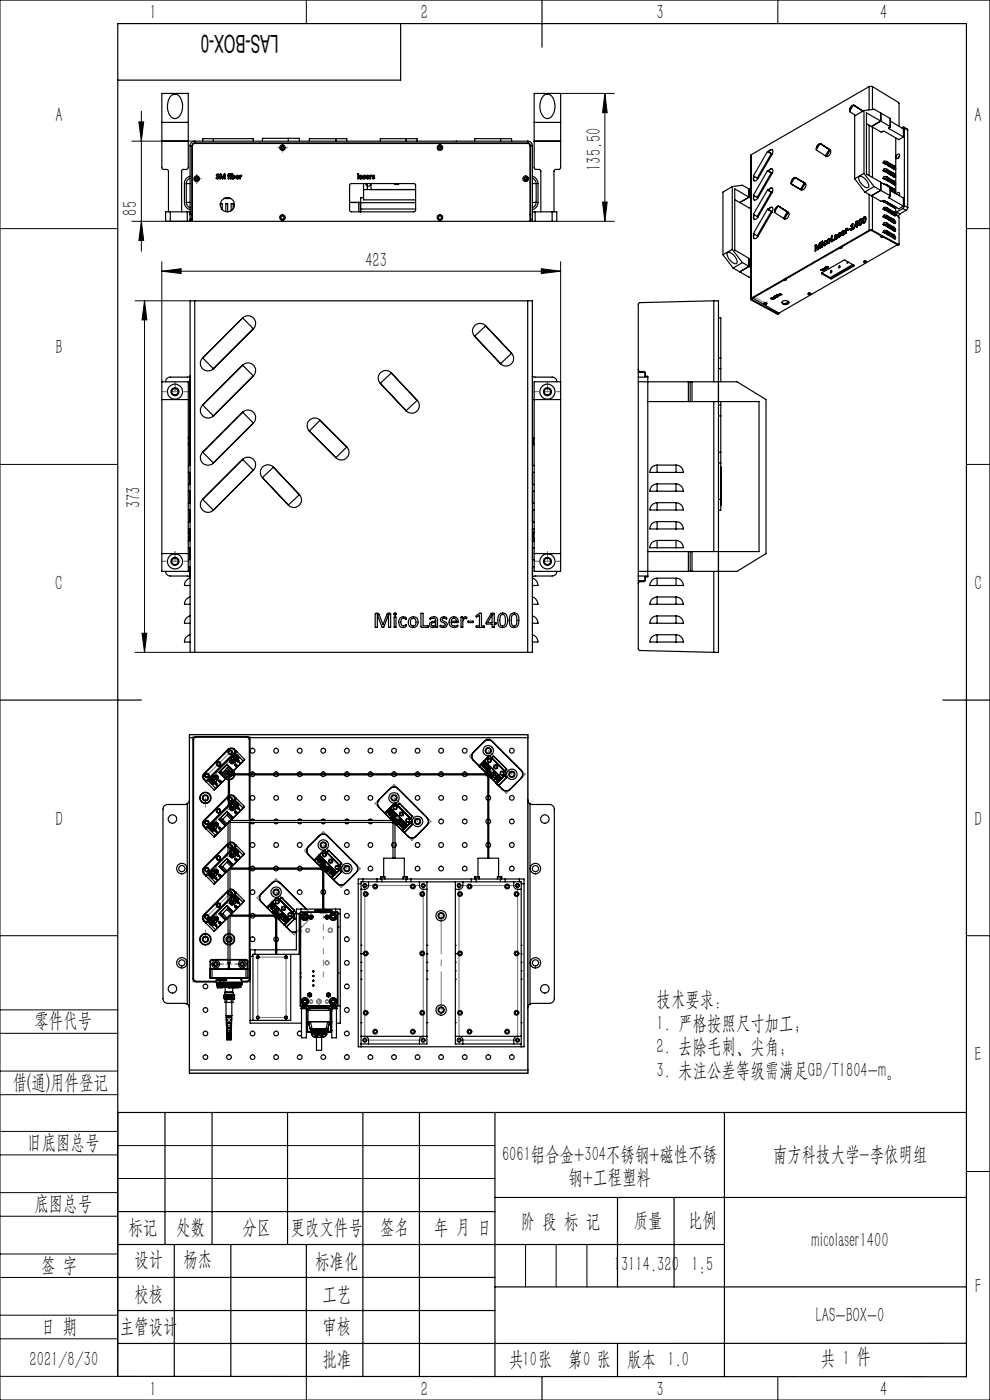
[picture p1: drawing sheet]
<svg xmlns="http://www.w3.org/2000/svg" width="210mm" height="297mm" viewBox="0 0 210 297" stroke-linecap="round" stroke-linejoin="round" font-family="sans-serif">
<defs><g id="words">
<text font-size="5.2" x="59.1" y="7.3" transform="rotate(-180 59.1 7.3)">LAS-BOX-0</text>
<g font-size="4.4">
<text x="31.7" y="4.1">1</text>
<text x="89.2" y="4.1">2</text>
<text x="139.2" y="4.1">3</text>
<text x="186.7" y="4.1">4</text>
<text x="11.7" y="25.9">A</text>
<text x="206.7" y="25.9">A</text>
<text x="127.5" y="36.2" transform="rotate(-90 127.5 36.2)">135.50</text>
<text x="29.1" y="45.7" transform="rotate(-90 29.1 45.7)">85</text>
<text x="77.5" y="56.6">423</text>
<text x="11.7" y="75.1">B</text>
<text x="206.7" y="75.1">B</text>
<text x="29.8" y="107.9" transform="rotate(-90 29.8 107.9)">373</text>
<text x="11.7" y="125.1">C</text>
<text x="206.7" y="125.1">C</text>
<text x="11.7" y="175.1">D</text>
<text x="206.7" y="175.1">D</text>
<text x="139.3" y="213.5">技术要求：</text>
<text x="7.3" y="217.9">零件代号</text>
<text x="139.3" y="218.5">1. 严格按照尺寸加工；</text>
<text x="139.3" y="223.5">2. 去除毛刺、尖角；</text>
<text x="206.7" y="225.1">E</text>
<text x="2.7" y="231">借(通)用件登记</text>
<text x="139.3" y="228.5">3. 未注公差等级需满足GB/T1804-m。</text>
<text x="5.8" y="243.7">旧底图总号</text>
<text x="106.5" y="246.2">6061铝合金+304不锈钢+磁性不锈</text>
<text x="120.6" y="251.2">钢+工程塑料</text>
<text x="164" y="246.2">南方科技大学-李依明组</text>
<text x="7.3" y="256.8">底图总号</text>
<text x="27.2" y="261.9">标记</text>
<text x="37.4" y="261.9">处数</text>
<text x="51.5" y="261.9">分区</text>
<text x="61.7" y="261.9">更改文件号</text>
<text x="80.6" y="261.9">签名</text>
<text x="92.1" y="261.9">年 月 日</text>
<text x="110.5" y="260.4">阶 段 标 记</text>
<text x="134.4" y="260.4">质量</text>
<text x="145.9" y="260.4">比例</text>
<text x="8.7" y="269.8">签 字</text>
<text x="28.5" y="268.7">设计</text>
<text x="38.9" y="268.7">杨杰</text>
<text x="66.9" y="269">标准化</text>
<text x="130.2" y="269.7">13114.320</text>
<text x="146.7" y="269.7">1:5</text>
<text x="172.2" y="264.6">micolaser1400</text>
<text x="28.5" y="275.9">校核</text>
<text x="68.4" y="275.9">工艺</text>
<text x="206.8" y="274.4">F</text>
<text x="173.1" y="280.6">LAS-BOX-0</text>
<text x="8.7" y="282.9">日 期</text>
<text x="25.4" y="282.9">主管设计</text>
<text x="68.4" y="282.8">审核</text>
<text x="6.3" y="289.9">2021/8/30</text>
<text x="68.4" y="289.9">批准</text>
<text x="108" y="289.9">共 张</text>
<text x="110.8" y="289.9">10</text>
<text x="120.5" y="289.9">第 张</text>
<text x="123.7" y="289.9">0</text>
<text x="133" y="289.9">版本 1.0</text>
<text x="174.1" y="289.5">共 1 件</text>
<text x="31.7" y="296.1">1</text>
<text x="89.2" y="296.1">2</text>
<text x="139.2" y="296.1">3</text>
<text x="186.7" y="296.1">4</text>
</g>
</g></defs>
<g fill="none" stroke="#000" stroke-width=".21">
<path d="M0 0h210v297h-210zM65 0v5M118.9 19.8h11.4M128.3 19.8l.5 4.1h-1zM128.3 19.8v27.2M165 0v5M28 29.9h13.3M29.5 25.9h1l-.5 4zM30 23.6v29.7M0 48.5h25M28 47h12.8M30 47l.5 4h-1z"/>
<path d="M34.3 57.5l4.1-.5v1zM34.3 55.5v25.5M34.3 57.5h84.6M114.8 57l4.1 .5-4.1 .5zM118.1 47h12.2M118.9 55.5v25.5M127.8 42.9h1l-.5 4.1zM205 48.5h5M28.6 63.8h11.7M30.7 63.8l.5 4.1h-1.1zM30.7 63.8v74.6M0 98.5h25"/>
<path d="M205 98.5h5M28.6 138.4h11.7M30.1 134.3h1.1l-.5 4.1zM0 198.5h25M205 198.5h5M0 214.2h25M0 219.2h25M0 232.2h25M0 227.2h25M25 236v56h-25M0 245h25M0 240h25"/>
<path d="M0 258h25M0 253h25M25 243h80M25 250h80M205 248.5h5M0 271h25M0 266h25M0 279h25M111.5 264v9M118 264v9M124.5 264v9M0 284h25"/>
<path d="M65 292.1v4.9M153.7 292h.1M165 292v5"/>
</g>
<g fill="none" stroke="#808080" stroke-width=".25">
<path d="M166.3 59.3l.3 .1zM178.2 52.5h.2zM186.9 50.1l.2 .1zM162.3 64.3l.2 .1zM40.2 155.9h71.8v71.8h-71.8zM41 156.3h12v52h-12zM41.6 156.3a.6 .6 0 0 0-.6 .6M52.4 156.3a.6 .6 0 0 1 .6 .6M48.4 174.1l.4 .4M48.4 164.1l.3 .3M51.5 171.4l-1.7-1.7-5.8 5.8M51.6 161.4l-1.7-1.7-5.8 5.9"/>
<path d="M68.6 176.4l7.8 7.9-4 4-7.8-7.9zM81.8 172.6l1.1-1 3.4 3.3M83.6 166.4l7.8 7.9-4 4-7.8-7.8zM83.8 174.1l-.4 .4M99.6 160.4l4-4 7.8 7.8-4 4.1zM101.8 162.7l1.1-1.1 3.4 3.4M103.7 164.1l-.2 .3M48.4 194.1l.3 .3M48.4 184.1l.2 .2M51.5 181.4l-1.7-1.7-5.8 5.8M51.5 191.4l-1.7-1.7-5.8 5.8M54.5 190.5l4.1-4.1 7.8 7.9-4 4z"/>
<path d="M56.8 192.6l1.1-1 3.4 3.3M58.7 194.1l-.2 .3M66.8 182.7l1.1-1.1 3.4 3.4M68.7 184.1l-.3 .3M77.4 187.9h12.4v32.8h-12.4zM97.4 187.9h12.4v32.8h-12.4zM41 207.7a.6 .6 0 0 0 .6 .6M53 207.7a.6 .6 0 0 1-.6 .6M54.7 203.1h6v12.8h-6z"/>
<circle cx="93.3" cy="31.3" r=".25"/>
<circle cx="111.5" cy="37.9" r=".25"/>
<circle cx="48.8" cy="159.6" r=".44"/>
<circle cx="43.8" cy="174.5" r=".44"/>
<circle cx="43.9" cy="164.5" r=".44"/>
<circle cx="45.7" cy="174.1" r=".24"/>
<circle cx="45.8" cy="164.2" r=".24"/>
<circle cx="46.3" cy="172" r=".44"/>
<circle cx="46.4" cy="162.1" r=".44"/>
<circle cx="48.4" cy="171.4" r=".24"/>
<circle cx="48.5" cy="161.5" r=".24"/>
<circle cx="48.8" cy="169.5" r=".44"/>
<circle cx="48.8" cy="179.6" r=".44"/>
<circle cx="43.8" cy="194.5" r=".44"/>
<circle cx="43.8" cy="184.5" r=".44"/>
<circle cx="45.7" cy="194.1" r=".24"/>
<circle cx="45.7" cy="184.1" r=".24"/>
<circle cx="46.3" cy="192" r=".44"/>
<circle cx="46.3" cy="182" r=".44"/>
<circle cx="48.4" cy="181.4" r=".23"/>
<circle cx="48.4" cy="191.4" r=".24"/>
<circle cx="48.8" cy="189.5" r=".44"/>
<circle cx="64.7" cy="194.5" r=".43"/>
<circle cx="65.3" cy="197.3" r=".39"/>
<circle cx="65.3" cy="197.4" r=".39"/>
<circle cx="70.1" cy="197.4" r=".46"/>
<circle cx="70.7" cy="194.5" r=".43"/>
<circle cx="64.7" cy="212.5" r=".43"/>
<circle cx="66" cy="212.5" r=".33"/>
<circle cx="66" cy="212.5" r=".34"/>
<circle cx="67.7" cy="212.5" r=".48"/>
<circle cx="69.4" cy="212.5" r=".33"/>
<circle cx="69.4" cy="212.5" r=".32"/>
<circle cx="69.4" cy="204.3" r=".4"/>
<circle cx="70.7" cy="212.5" r=".43"/>
</g>
<g fill="none" stroke="#000" stroke-width=".25">
<path d="M85 5v12h-60M115 0v10M184.4 18.4h.7M184.4 18.4l-25 14.4M184.4 18.4v4.9M185.1 18.4l5.5 3.4 .1 5M185.1 18.4v4.8M34.3 29.9h5.6M34.3 26h5.6M36.2 20.4a1.34 1.34 0 0 1 1.5-.3 1.34 1.34 0 0 1 .8 1.2 2.96 2.96 0 0 1-1.2 3.8 2.06 2.06 0 0 1-1.8-2.2l.2-1.6zM39.5 38.9h.8M39.5 38.9v4"/>
<path d="M40.3 37.4a1.54 1.54 0 0 0-1.2 1.5v4a1.54 1.54 0 0 0 1.2 1.6M40.3 37.8a1.25 1.25 0 0 0-.8 1.1M40.3 30.9v15.6M40.3 30.9h.4M40.7 30.9v15.6M41.3 29.9a.96 .96 0 0 0-1 1M41.3 30.3a.6 .6 0 0 0-.6 .6M41.3 29.9v.4M41.3 29.9h70.6M41.3 30.3h70.6M43 29.9v-.5h10.7v.5M45.3 29.4v.5"/>
<path d="M46 37l.4-.1v.2a.18 .18 0 0 0-.3-.1 .18 .18 0 0 0 0 .3l.3 .2a.31 .31 0 0 1-.1 .4 .31 .31 0 0 1-.4-.2 .21 .21 0 0 0 .3 .1 .21 .21 0 0 0 0-.3l-.3-.2zM46.8 37h.1M46.8 37l.4 .9 .4-.9M46.8 37v.9h-.1v-1l.3 .1 .2 .7M47.2 37.7h.1M47.6 37h.1M47.6 37v.9h.2l-.1-1-.2 .1-.3 .7M48.3 37.2h.1M48.5 36.9h.3l-.3 .1v.2h.2l-.2 .1v.6h-.1l-.1-.6zM48.9 37.2h.1v.7h-.1zM48.9 36.9l.1 .1zM49.2 36.9h.2v.4l.2-.1 .2 .1 .1 .3-.2 .3h-.5z"/>
<path d="M49.4 37.4h.3l-.1 .4-.2-.1zM50.1 37.3a.3 .3 0 0 1 .4-.1 .3 .3 0 0 1 .1 .4h-.4l.1 .2h.3a.37 .37 0 0 1-.5 0 .37 .37 0 0 1 0-.5zM50.2 37.4l.2-.1 .1 .2h-.3zM50.7 37.5h.1M50.9 37.2h.4l-.3 .3v.4zM55.7 29.9v-.6h7.8v.6M61.2 29.3v.6M65.6 29.9v-.5h8v.5M71.3 29.4v.5M74.3 39l13.5-.1 .4 .4v5.3l-.4 .3h-13.3l-.3-.3zM75.9 36.9h.2v1h-.2zM76.3 37.3l.5-.1v.7l-.1-.1a.24 .24 0 0 1-.4 .1 .24 .24 0 0 1 0-.3l.4-.2z"/>
<path d="M76.4 37.6h.3v.1l-.2 .1zM77.1 37.2h.4l-.3 .2 .3 .3-.1 .2h-.4l.4-.2a.3 .3 0 0 1-.3-.1 .3 .3 0 0 1 0-.4zM77.1 38.9v3.5h11.1M77.6 38.9a.5 .5 0 0 0 .5 .6 .5 .5 0 0 0 .5-.6M77.8 37.3a.3 .3 0 0 1 .3-.1 .3 .3 0 0 1 .1 .4h-.4l.1 .2h.3a.37 .37 0 0 1-.5 0 .37 .37 0 0 1 .1-.5zM77.8 37.4l.2-.1 .1 .2h-.3zM77.9 38.9v1.3M78.3 37.5h.1M78.5 37.2h.4l-.3 .3v.4h-.1zM78.7 38.9v1.3M79 37.2h.4l-.3 .2 .3 .2v.3h-.4l.3-.1-.3-.3zM80.7 29.9v-.5h7.8v.5"/>
<path d="M83.5 38.9l.4 .3 .8-.3M86.1 29.4v.5M96.8 29.9h.1M100.7 29.9v-.5h7.8v.5M106.2 29.4v.5M111.9 29.9a.96 .96 0 0 1 1 1M111.9 30.3a.6 .6 0 0 1 .6 .6M111.9 29.9v.4M112.5 30.9h.4M112.5 30.9v15.6M112.9 37.4a1.64 1.64 0 0 1 1.2 1.5v4a1.64 1.64 0 0 1-1.2 1.6M112.9 37.8a1.25 1.25 0 0 1 .8 1.1"/>
<path d="M112.9 38.9h.8M112.9 30.9v15.6M113.3 29.9h5.6M113.3 26h5.6M113.7 38.9v4M115.4 20.2a1.37 1.37 0 0 1 2.1 1.1 3.1 3.1 0 0 1-1 3.8 1.37 1.37 0 0 1-1.7-1.1 3.6 3.6 0 0 1 .6-3.8zM155.3 39.6v13.3M155.3 39.6l2.2-.3 1.4 .8M155.3 39.6l-1.9 1.1v13.3M159.4 32.8l-.2 .1v30.6M159.4 32.8v30.4M160 37.4a.5 .5 0 0 0-.2 .6 .5 .5 0 0 0 .5 .3l.5-.4"/>
<path d="M160 37.4l-.2 .5 .2 .4M160.6 37.8l.2 .1M162.8 36.2l.8 .5M162.8 36.2l.2 .1M162.8 36.2l-3 5.2 .8 .5M162.8 32.1l-3 5.2 .8 .5M162.8 32.1l.8 .5M162.8 32.1l.2 .1M163 36.3a.49 .49 0 0 1 .4-.5 .49 .49 0 0 1 .5 .4l-.1 .6M163 32.2a.51 .51 0 0 1 .4-.5 .51 .51 0 0 1 .5 .3l-.1 .7M163 36.3l.8 .5M163 32.2l.8 .5"/>
<path d="M163.6 36.7l.2 .1M163.6 36.7l-3 5.2M163.6 32.6l-3 5.2M163.6 32.6l.2 .1M163.8 39.9a.71 .71 0 0 0-.8 .5M163.8 35.8a.69 .69 0 0 0-.8 .5M163.8 31.7a.69 .69 0 0 0-.8 .5M163.8 36.8l-3 5.2M163.8 32.7l-3 5.2M167.9 39.1l.1 .1M168 39.1v.1M168 39.2l2 1.1"/>
<path d="M168.6 37.7l-.3 .1a1.11 1.11 0 0 0-.4 1.1 1.14 1.14 0 0 1 .7-1.2M168.6 37.6l-.8 1.4 2.2 1.3M168.6 37.6l2 1.2M168.6 37.6l.2 .1M168.7 37.7l2.1 1.2a.94 .94 0 0 1-.8 1.4M168.8 37.7l2 1.2M170.6 38.8l-.8 1.4 .2 .1 .8-1.4M170.6 38.8l.2 .1M173.9 30.5h-.1a1.25 1.25 0 0 0-.6 1.2M173.9 30.5a1.04 1.04 0 0 0-.7 1.2M174 30.4l-.9 1.4 2 1.3M174 30.4l1.9 1.3"/>
<path d="M174 30.4l.2 .2M174.1 30.5h.1M174.1 30.5l2 1.3M175.1 33.1l.2 .1zM175.9 31.7l-.8 1.4M175.9 31.7l.2 .1M176.1 31.8a.94 .94 0 0 1-.9 1.4M176.1 31.8l-.8 1.4-.2-.1M181 22.4h-.1a1.12 1.12 0 0 0-.6 1.2M181 22.3a1.18 1.18 0 0 0-.8 1.3M181 22.3l-.8 1.4 1.3 .8M181 22.3l2 1.2"/>
<path d="M181 22.3l.2 .1M181.1 22.3l.1 .1M181.2 22.4h.1M181.2 22.4l1.9 1.2M181.3 37.9l2.1 2.8M182.3 37.4a2.11 2.11 0 0 1 1.9 2.4 2.11 2.11 0 0 1-2-1.7l-.1-.4zM183 23.5l-.1 .2M183 23.5l.1 .1M183.3 23.5l2.1-.3 3.4 1.9M183.3 36.8l2.1 2.8M183.3 23.5v13.3M183.3 36.8l-2 1.1"/>
<path d="M183.3 23.5l-2 1.1v13.3M183.8 26.2l1.1 .6M184.4 26.6v10.6M184.9 26.8l2 1.2 .7-.2 3 1.8 1-.6M185.1 26.9v10.8M185.4 39.6l3.4 1.9M185.4 39.6l-2 1.1M186.8 38.7v1.7l-1.9 1.1M186.8 24v1.7M186.8 38.7l2 1.1M186.8 25.7l2 1.1M186.8 25.7l-1.9 1.1"/>
<path d="M186.8 25.7l-3-1.7v12.9l3 1.8M187.3 37.8h.7l.3 .1M187.3 36.2l1 .1M187.3 34.6l.6-.1 .4 .1M187.3 34.6h.2M187.3 36.2l.2 .1M187.3 37.8l.2 .1M187.5 36.3h.1M187.5 37.9h.5l1.7 .9v.4M187.5 36.3h.5l1.7 .9v.4M187.5 34.6l.6 .1 1.5 .8 .2 .2-.1 .2M187.5 34.6l2.2 1.3"/>
<path d="M187.5 36.3l2.2 1.3M187.5 37.9l2.2 1.3M187.5 39.1l.6 .1M187.7 34.6v.2M187.7 36.3v.1M187.7 37.9v.2M188.1 37.5l-.5-.1-.3 .4M188.1 35.9l-.3-.1a.36 .36 0 0 0-.5 .4M188.1 34.3l-.3-.1a.36 .36 0 0 0-.5 .4M188.1 39.2l.2 .3M188.1 37.5l.2 .4M188.1 35.9l.2 .4"/>
<path d="M188.1 34.3l.2 .3M188.1 39.2l1.4 .8M188.1 37.5l1.4 .8M188.1 35.9l1.4 .8M188.1 34.3l1.4 .8M188.3 37.9l1.4 .8M188.3 36.3l1.4 .8M188.3 34.6l1.4 .9M188.3 34.8v.3M188.3 36.4v.4M188.3 38.1v.3M188.5 34.9v.3"/>
<path d="M188.5 36.5v.4M188.5 38.2v.3M188.6 27.1v.2M188.6 27.3l3 1.7M188.8 39.8l.1 1.8M188.8 26.8l.1 .1-.3 .2M188.8 25.1l.1 1.8M188.8 25.1v1.7M188.8 39.8v1.7M188.8 39.8l.9 .6M188.9 25.7l2.7 1.6v1.7M188.9 36.8l.5 .3 .3 .4"/>
<path d="M188.9 36.8h.1M188.9 38.4h.1M188.9 35.5l.7 .3M188.9 37.1l.7 .3M188.9 38.7l.7 .4M188.9 38.4l.5 .3M189.4 35.5l.3 .4M189.4 38.7l.3 .5M189.4 38.7h.1M189.5 38.8l.2 .4M189.5 37.1l.2 .5M189.5 35.5l.2 .4"/>
<path d="M189.5 38.3l.4 .4 .1 .3M189.5 36.7l.4 .3 .1 .4M189.5 35.1l.4 .3 .1 .4M189.5 38.3l.2 .4M189.5 36.7l.2 .4M189.5 35.1l.2 .4M189.5 39.1h.1M189.6 35.7v.1M189.6 37.4h.1M189.6 39v.1M189.6 37.4l-.1 .1M189.6 35.8h-.1"/>
<path d="M189.7 38.7a.33 .33 0 0 1 .3 .3 .33 .33 0 0 1-.1 .3l-.2-.1M189.7 37.1a.25 .25 0 0 1 .3 .2 .25 .25 0 0 1-.3 .3M189.7 35.5a.25 .25 0 0 1 .3 .2 .25 .25 0 0 1-.3 .2M190 29.2v11.9M190.3 32.8a.3 .3 0 0 1 .5-.1 .3 .3 0 0 1 0 .5 .38 .38 0 0 1-.3 .5 .38 .38 0 0 1-.5-.4zM190.8 33.1l-.3 .4M191.3 27.1l.4-.2 .1 .3M191.7 27l.8 .4v.2M191.8 27.2v16.4M191.8 27.2l.7 .4M192.5 27.6v16.4M35.7 44.9v-8.6l-.2-.3-.9-.1-.3-.3v-15.8h5.6v15.7l-.1 .4h-1l-.3 .4v8.6"/>
<path d="M36.1 44.9h-1v2.1h1M36.1 47h3.6M36.1 44.9h3.6M36.1 44.9v2.1M39.5 42.9a1.25 1.25 0 0 0 .8 1.2M39.5 42.9h.8M39.7 44.9h.6M39.7 47h.6M39.7 44.9v2.1M40.3 45.5h.1M40.3 46.5v.5M40.3 47h72.6"/>
<path d="M40.3 46.5h.4M40.7 46.5v.5M40.7 45.4h.1M40.7 45.5h.1M40.8 47v-16.2l.4-.4h70.8l.3 .2 .1 .3v16.1M46.7 43.2h.4v1.3M46.7 43.2v.4M47.5 42.1h1.4M47.8 42h.9M47.9 44.9v-1.7h.4v1.7M49.5 44.3v-1.1h-.5v1.5M74.2 42.9l1.9 .1"/>
<path d="M76.1 43h.3M76.1 43v1.9M76.4 43v1.9M76.5 44.3h11.7M76.5 43h11.7M77.1 40.2h11.1M77.1 41.9h-.6v3M112.4 45.4h.1M112.4 45.5h.1M112.5 46.5v.5M112.5 46.5h.4M112.9 46.5v.5"/>
<path d="M112.9 47h.6M112.9 42.9h.8M113.5 44.9h-.5l-.1 .6M113.5 47h3.6M113.5 44.9h3.6M113.5 44.9v2.1M113.7 42.9a1.25 1.25 0 0 1-.8 1.2M114.7 44.9v-8.6l-.3-.4h-.8l-.3-.3v-15.8h5.6v15.8l-.3 .3h-.8l-.3 .4v8.6M117.1 44.9h1v2.1h-1M117.1 44.9v2.1M153.4 54l2.1 2.9M154.4 53.5a2.2 2.2 0 0 1 1.9 2.3 1.29 1.29 0 0 1-1.6-.8l-.1-.2a1.04 1.04 0 0 1-.2-1.3z"/>
<path d="M155.3 52.9l2.2 2.8M155.3 52.9l-1.9 1.1M155.5 56.9l3.4 1.9h.3M155.9 42.4l1 .6M156.9 43l2 1.1h.3M157.5 55.7l1.4 .8M157.5 55.7l-2 1.2M158.9 56.5l-2 1.2M158.9 56.5l.3 .2M158.9 40.1v1.7M158.9 54.8v1.7M158.9 54.8l.3 .2"/>
<path d="M158.9 41.8l-2 1.2M158.9 40.1l.3 .2M158.9 41.8l.3 .2M158.9 41.8l-3-1.7v13l3 1.7M160 45.6a.5 .5 0 0 0-.2 .6 .5 .5 0 0 0 .5 .3l.5-.5M160 41.5a.5 .5 0 0 0-.2 .6 .5 .5 0 0 0 .5 .3l.5-.4M160 49.7a.5 .5 0 0 0-.2 .6 .5 .5 0 0 0 .5 .3l.5-.5M160 49.7a.77 .77 0 0 0 0 .9M160 45.6a.71 .71 0 0 0 0 .9M160 41.5l-.2 .5 .2 .4M160.6 45.9l.2 .1M160.6 41.9l.2 .1"/>
<path d="M160.6 50l.2 .1M162.8 40.3l-3 5.2 .8 .4M162.8 40.3l.8 .4M162.8 40.3l.2 .1M162.8 44.4l-3 5.2 .8 .4M162.8 44.4l.8 .4M162.8 44.4l.2 .1M163 40.4a.49 .49 0 0 1 .4-.5 .49 .49 0 0 1 .5 .3l-.1 .6M163 44.5a.49 .49 0 0 1 .4-.5 .49 .49 0 0 1 .5 .3l-.1 .6M163 40.4l.8 .4M163 44.5l.8 .4M163.6 40.7l-3 5.2"/>
<path d="M163.6 40.7l.2 .1M163.6 44.8l-3 5.2M163.6 44.8l.2 .1M163.8 44a.71 .71 0 0 0-.8 .5M163.8 40.8l-3 5.2M163.8 44.9l-3 5.2M165 43.8a1.11 1.11 0 0 0-.7 1.1l.2-.6 .5-.5M165.1 43.7l-.8 1.3 1.9 1.3M165.1 43.7l1.9 1.2M165.1 43.7l.2 .1M165.2 43.8h.1M165.3 43.8l1.9 1.3"/>
<path d="M165.3 43.8l2 1.2a.97 .97 0 0 1-.9 1.5M166.2 46.3l.2 .2M166.2 46.4l.2 .1M166.6 59.2l-.2 .1M166.7 59.2a.26 .26 0 0 1-.1 .3 .26 .26 0 0 1-.3-.1M166.8 59.3l-.5 .1M167 44.9l-.8 1.4M167 44.9l.2 .2M167.2 45.1l-.8 1.4M172.9 52.1l.1 1.1M172.9 52.1h.1M173 52.1v1.2"/>
<path d="M173 52l-.1 .1M173 52h.1M173 52v.1M173.1 52h.1M173.1 52.1l-.1 1.1M173.1 52.1h.1M173.1 52h-.1M173.1 52.1l.4 .8M173.2 52h-.1M173.2 52l.3 .7M173.4 52.9h.1M173.5 52.7h.1"/>
<path d="M173.8 51.6l-.3 1.1M173.8 51.6v.1M173.8 51.7l-.3 1M173.9 51.5l-.1 .1M173.9 51.6l-.3 1.3h-.2M173.9 51.6h.1M173.9 51.6v1.1M173.9 52.7h.1M173.9 51.5h.1M174 51.5l-.2 .2M174 51.4l.1 1.2-.2 .1M174.1 51.4h.1"/>
<path d="M174.1 51.4l-.1 .1M174.1 57.2l.4 .2M174.1 57.2l.3 .2M174.3 57.9v.2M174.3 58.1l1.9 1M174.3 57.9l1.9 1M174.3 57.2h.1M174.3 51.6v.8M174.3 52.4h.1M174.3 51.6h.1M174.3 51.3h.1M174.4 51.3v.1"/>
<path d="M174.4 51.5l-.1 .1M174.4 51.5h.1M174.4 51.2l.1 .1h-.2M174.4 51.2l-.1 .1M174.4 51.2h.1M174.4 57.1v.1M174.4 57.1h.2M174.4 51.5v.1M174.4 51.2v.1M174.5 57.4h.1M174.5 57.3h.1M174.5 51.5v.9h-.2"/>
<path d="M174.5 57.3l-.1 .1M174.5 51.5h-.1M174.5 57.1h.1M174.6 57.2l-.1 .1h.2M174.6 57.2v.1M174.6 57.2l-.1 .1M174.6 57.1v.1M174.6 57.1h.1M174.6 57.1l-.3 .1M174.6 57.1l.2 .2M174.6 57.1l.1 .1M174.6 57.2h.1"/>
<path d="M174.6 57h.1M174.7 57h.1M174.7 57v.1M174.7 57.1h.2M174.7 57.2h.1M174.7 57.2v.1M174.7 57.3h.1M174.7 57h.2v.1M174.7 51.8h.1M174.7 51.8l.1 .3M174.8 57h-.1M174.8 57.1h.1"/>
<path d="M174.8 57.1v.1M174.8 57h.1M174.8 57.1v.2M174.9 57h.1M174.9 56.8v.2M174.9 56.8l.3 .1M174.9 57.1h.1M174.9 57.1l-.1 .1M174.9 51.9l.2 .1M174.9 56.9h.1M174.9 57v.1M174.9 57h.3"/>
<path d="M174.9 56.9l.1 .1M174.9 56.9h.2M174.9 56.8v.1M174.9 56.9v.1M175 56.9v.1M175 57.1h-.1M175 51.1l.3 .1a.46 .46 0 0 0-.5 .3 .46 .46 0 0 0 .1 .5l.1-.1M175 51.1l-.3 .7M175 51.1h.1M175 56.8h.1M175 51.9l.1 .1M175.1 56.9h-.2"/>
<path d="M175.1 56.7l.1 .1M175.1 56.7v.1M175.1 56.8h.1M175.1 56.8l.2 .1M175.1 56.7l.2 .2M175.1 56.8v.1M175.2 56.9h.1M175.2 56.9l-.2 .1M175.2 56.7h.1M175.2 57h.1M175.2 56.8l.2 .1M175.2 56.7v.1"/>
<path d="M175.2 56.9v.1M175.2 51.7h.1M175.2 51.7l-.2 .2M175.3 56.7h.1M175.3 51.7v.1a.28 .28 0 0 1-.3 .3 .28 .28 0 0 1-.3-.3M175.3 51.1h-.3M175.3 51.7l-.2 .3M175.3 56.7h.3M175.3 56.9h.1M175.4 56.9h-.1M175.4 56.6h.1M175.4 56.6l-.1 .1"/>
<path d="M175.4 56.9h.1M175.4 56.6v.1M175.4 56.7h.2M175.4 56.7h-.1M175.4 56.5v.1M175.4 51.4h.1M175.4 51.4l.1 .3M175.5 56.6h-.1M175.5 56.6h.1M175.5 56.8h.1M175.6 56.7l-.1 .1M175.6 56.7h.1"/>
<path d="M175.6 51.5h.2M175.6 56.7v.1M175.8 51.5h.1M175.8 50.7a.37 .37 0 0 1 .4 .3 .37 .37 0 0 1-.2 .4l-.4 .3h-.1l-.1-.3M175.8 50.7l-.3 .3-.1 .4M175.8 50.7h.1M175.9 50.8l.1 .3M176 51l-.1-.2-.3 .2a.33 .33 0 0 0 .2 .5M176 51l-.2 .5M176 51v.1M176 51.1l-.2 .4M176.1 50.7h-.3"/>
<path d="M176.2 59.1h.3M176.2 58.9h.3M176.2 58.9v.2M176.2 57.5l.2-.1a.21 .21 0 0 1 0 .3 .21 .21 0 0 1-.3 0zM176.4 50.1v1.2M176.4 50.1h.1M176.4 51.3h.1M176.4 50l.1 1M176.4 50v.1M176.4 50l.1 .1M176.5 50.1h-.1M176.5 58.9v.2"/>
<path d="M176.5 50v.1M176.9 50.8v.2l-.5 .3M176.9 50.8l-.4 .2M176.9 50.9l-.4 .1M176.9 50.8v.1M177 50.7h.1M177 50.1l.1 .1M177 50.7l.1 .1M177.1 50.2h.1M177.2 50.7h.1M177.3 50.7h.1M177.3 49.8l-.3 .3"/>
<path d="M177.3 49.8h.3l-.1 .8M177.3 49.8h.1M177.3 49.8l-.2 .4M177.4 50.2l-.4 .5M177.4 50.2h.1M177.4 49.9l.1 .2M177.4 50.1l-.1-.2-.2 .3M177.4 50.2l-.2 .2-.1 .3h.2M177.4 50.4l-.1 .3M177.4 50.1h.1M177.4 50.2v.2M177.4 50.1v.1"/>
<path d="M177.4 50.2l.1 .2M177.4 50.4h.1M177.4 50.1l.1 .1M177.5 50.5l-.3 .3-.2-.1M177.5 50.4l-.2 .3M177.5 50.1v.1M177.5 50.5v.1M177.5 50.2h-.1M177.5 50.6h.1M177.5 50.5h.1M177.6 49.8h-.3M177.8 49.8v.1l.4 .1"/>
<path d="M177.8 50.3h.1M177.8 50.3v.1M177.8 49.8h.1M177.8 50.4h.1M177.8 49.8l.1 .1M178 49.8h.3M178 56.5l.1-.1a.22 .22 0 0 1 .1 .3 .22 .22 0 0 1-.3 .1zM178 50.2l-.2 .1M178 50.2h.1M178.1 49.4h.2M178.1 49.4l-.3 .4M178.1 49.4h.1"/>
<path d="M178.2 49.9v.1M178.2 50l-.2 .2M178.2 50h.1M178.3 52.5l.2-.1a.26 .26 0 0 1-.1 .3 .26 .26 0 0 1-.4-.1M178.3 50.1l-.3 .1M178.3 49.4l-.4 .2 .3 .2a.34 .34 0 0 1 0 .4 .34 .34 0 0 1-.4 .1M178.3 49.4h-.2M178.5 49.6v.1M178.5 49.7l.1 .2M178.6 52.5l-.4 .1M178.7 49.8h.2M178.8 49l-.3 .6"/>
<path d="M178.8 49h.3v.3l-.5 .3 .1 .2 .2-.1M178.8 49h.1M178.9 49l-.3 .2-.1 .5M178.9 49h.2M178.9 49.7v.1M178.9 49.1l.1 .1M179 49.2l-.2-.1-.2 .4M179 49.2h.1M179 49.2l-.4 .3M179.1 49.5v.1a.38 .38 0 0 1-.6 .2v-.2M179.1 49.5l-.2 .2M179.1 49.5h.1"/>
<path d="M179.1 49.6l-.2 .2M179.4 49.5h.1M179.4 48.7v.9M179.4 48.7h.1M179.4 48.7v.8M179.4 48.6h.1M179.4 48.6v.1M179.5 48.6l-.1 .1M179.5 48.6h.1M179.5 48.6v.2M179.5 48.8h.1M179.7 48.5l.1 .1-.3 .3-.1 .6"/>
<path d="M179.7 48.5l-.2 .3M179.7 48.5h.1M179.7 55.5v.3l.3-.2M179.8 48.4l-.1 .1M179.9 48.8h.1M179.9 48.7v.1M179.9 48.7h.1M180 48.7l-.1 .1M180.3 48.5l-.4 .3M180.3 48.5h.1M180.3 48.5l-.4 .2M180.5 48.9h.1"/>
<path d="M180.5 47.9v.1M180.5 47.9h.1M180.5 48.8v.1M180.5 48h.1M180.5 48.8h.1M180.6 48.8l-.1 .1M180.6 47.9l-.1 .1M180.7 47.7l-.2 .2M180.7 47.7v.9M180.7 48.6l-.2 .2M180.7 47.7l.1 .9M180.7 48.6h.1"/>
<path d="M180.8 47.6l-.3 .3M180.8 48.6l-.2 .2M180.8 47.6h.1M180.8 47.6l-.2 .3M180.8 47.5h.1M180.8 47.5v.1M180.9 47.5l-.1 .1M180.9 56.1l-4.8 2.8M180.9 47.5v1M180.9 47.5h.1M181.1 48.4v.1M181.1 48.4l-.2 .1"/>
<path d="M181.1 56.3l-4.7 2.7M181.1 56.3v.1M181.1 56.3l-2-1.1-4.8 2.7M181.1 48.5l-.6 .4M181.1 56.4l-4.6 2.7M181.1 56.3l-4.6 2.6M181.1 48.5h-.2M181.2 48.1l.1 .1M181.3 48l-.1 .1M181.3 48.2h.1M181.3 48h.1M181.3 48v.2"/>
<path d="M181.6 47.1l-.3 .9M181.6 47.1l.1 .7M181.7 48.2h.1M181.7 47.1h.1M181.7 47.9l-.4 .3M181.7 47.1v.7M181.7 47.9v.3M181.7 47.1l-.3 .9M181.7 47.8l-.3 .2M181.7 47.8h.1M181.7 47l-.1 .1M181.7 47h.1"/>
<path d="M181.8 47l-.5 1M181.9 46.9l-.2 .1M181.9 47h-.1M181.9 46.9v.8M182 47.7h.1M182 47.7h-.1M182 47.7l-.2 .5M182.1 47.4h.1M182.1 47.4l.2 .4M182.4 47.7h.1M182.5 46.5h.1a.72 .72 0 0 1 .2 .8 .72 .72 0 0 1-.6 .5l-.1-.4M182.5 46.5l-.3 .4-.1 .5"/>
<path d="M182.5 47.7h.1M182.5 46.5h.1M182.5 47.7h-.1M182.6 46.6l.1 .5M182.7 47l-.1-.3a.46 .46 0 0 0-.4 .2 .46 .46 0 0 0 .1 .5v.2l.2 .1M182.7 47l-.2 .7M182.7 47v.1M182.7 47.1l-.2 .6M182.8 46.5h-.3M183 46.9h.1M183 46.9l.1 .4M183.2 55.5l.2 .1 .4-.1"/>
<path d="M183.2 47.2h.1M183.2 55.5l.1-.1a.25 .25 0 0 1 .3-.1 .25 .25 0 0 1 .2 .3l-.1 .1a.3 .3 0 0 1-.3 0 .3 .3 0 0 1-.2-.2zM183.3 55.4h.4M183.3 46h.1a.74 .74 0 0 1 .1 1.1l-.3 .2h-.2v-.4M183.3 46l-.3 .4v.5M183.3 47.2h.1M183.3 46h.1M183.4 46l-.3 .4-.1 .5M183.4 47.2h-.2M183.4 55.4v.2l.3-.1-.1-.1M183.4 46.1h.1M183.4 40.7l1.5 .8"/>
<path d="M183.5 46.1l.1 .5M183.6 46.5l-.1-.3a.21 .21 0 0 0-.3 0 .21 .21 0 0 0 0 .3 .42 .42 0 0 0 .1 .7M183.6 46.5l-.3 .7M183.6 46.5v.1M183.6 46.6l-.2 .6M183.6 46h-.2M184.4 48.9h.7M184.4 48.9h.1M184.4 48.9l-25 14.3M184.4 41.2v7.7M184.5 48.9h.4M184.5 48.9l-25 14.4"/>
<path d="M184.9 41.5l2 1.2 .7-.2 3 1.8 1-.6M184.9 48.9l5.5 3.1M185.1 48.9h-.2M185.1 48.9l5.5 3M185.1 41.7v7.2M186.8 50.1l.5 .1M186.9 50h-.1a.25 .25 0 0 0 .2 .4 .25 .25 0 0 0 .3-.2M186.9 50l.2 .2M186.9 50l.1 .1M187.3 49.3l.7-.1 .3 .2M187.3 47.6l1 .1M187.3 46l.6-.1 .4 .2"/>
<path d="M187.3 44.4l.7-.1 .3 .1M187.3 42.7l.2 .1M187.3 44.4h.2M187.3 46l.2 .1M187.3 47.6l.2 .1M187.3 49.3l.2 .1M187.4 42.5l-.1 .2M187.5 44.4h.1M187.5 42.8h.1M187.5 49.4h.5l1.7 .9v.3M187.5 47.7h.5l1.7 .9v.4M187.5 46.1h.6l1.6 .9v.4"/>
<path d="M187.5 44.4h.5l1.7 1v.3M187.5 42.8h.5l1.7 .9v.4M187.5 42.8l2.2 1.3M187.5 44.4l2.2 1.3M187.5 46.1l2.2 1.3M187.5 47.7l2.2 1.3M187.5 49.4l2.2 1.2M187.5 47.7l.1 .1M187.7 42.8v.1M187.7 44.4v.2M187.7 46.1v.1M187.7 47.7v.1"/>
<path d="M187.8 42.7h-.5M187.8 49.3l-.2 .1M188 49.4l-.3 .1M188.1 49l-.5-.1-.3 .4M188.1 47.3l-.3-.1a.36 .36 0 0 0-.5 .4M188.1 45.7l-.3-.1a.36 .36 0 0 0-.5 .4M188.1 44.1l-.5-.1-.3 .4M188.1 49l.2 .4M188.1 47.3l.2 .4M188.1 45.7l.2 .4M188.1 44.1l.2 .3M188.1 49l1.4 .8"/>
<path d="M188.1 47.3l1.4 .9M188.1 45.7l1.4 .8M188.1 44.1l1.4 .8M188.3 49.4l1.4 .8M188.3 47.7l1.4 .8M188.3 46.1l1.4 .8M188.3 44.4l1.4 .9M188.3 43v.3M188.3 44.6v.3M188.3 46.2v.4M188.3 47.9v.3M188.4 49.5l-.3 .2"/>
<path d="M188.5 43.1v.3M188.5 44.7v.3M188.5 46.4v.3M188.5 48v.3M188.6 41.8v.2M188.6 42l3 1.7M188.6 49.7l-.3 .1M188.8 41.5v.2l-.2 .1M188.9 40l.8 .5v.3M188.9 40.4l2.7 1.6v1.7M188.9 40.4l.8 .4M188.9 45.3h.1"/>
<path d="M188.9 43.3l.6 .4M188.9 43.6l.7 .4M188.9 44.9l.6 .4M188.9 46.6l.6 .4M188.9 46.9l.7 .4M188.9 48.5v-.2l.5 .3M188.9 45.3l.7 .3M188.9 40.1l.6 .3M188.9 40.3l.7 .4M189.4 48.6v.2M189.4 48.6l-.2 .1M189.4 50.2l.3 .4"/>
<path d="M189.4 48.5l.3 .5M189.4 46.9l.3 .4M189.4 45.3l.3 .4M189.4 43.6l.3 .5M189.4 40.4l.3 .4M189.4 40.4h.1M189.4 47h.1M189.4 43.7h.1M189.5 45.3h-.1M189.5 50.2l.2 .4M189.5 48.6l.2 .4M189.5 47l.2 .3"/>
<path d="M189.5 45.3l.2 .4M189.5 43.7l.2 .4M189.5 40.4l.2 .4M189.5 49.8l.4 .3 .1 .4M189.5 48.2l.4 .2 .1 .5M189.5 46.5l.4 .3 .1 .4M189.5 44.9l.4 .3 .1 .4M189.5 40l.4 .3 .1 .4M189.5 49.8l.2 .4M189.5 48.2l.2 .3M189.5 46.5l.2 .4M189.5 44.9l.2 .4"/>
<path d="M189.5 40l.2 .4M189.6 47.3h.1M189.6 45.6h.1M189.6 40.6v.1M189.6 43.9v.1M189.6 45.5v.1M189.6 47.2v.1M189.6 48.8v.1M189.6 44h-.1M189.6 40.7h-.1M189.7 50.2a.33 .33 0 0 1 .3 .2 .33 .33 0 0 1-.1 .3l-.2-.1M189.7 48.5a.25 .25 0 0 1 .3 .3 .25 .25 0 0 1-.3 .2"/>
<path d="M189.7 46.9a.25 .25 0 0 1 .3 .2 .25 .25 0 0 1-.3 .3M189.7 45.3a.33 .33 0 0 1 .2 .5l-.2-.1M189.7 40.4a.25 .25 0 0 1 .3 .2 .25 .25 0 0 1-.3 .2M190 44l-.1 .2-.2-.1M190 45.2l.2 .2M190 44v1.2M190.1 41.2a.34 .34 0 0 1 .4-.4 .34 .34 0 0 1 .3 .3l-.1 .4M190.2 45.3v.3l.4 .3M190.2 45l-.2 .2M190.2 45l.7 .4M190.4 51.9l-25.2 14.5-5.5-3.2M190.6 45.9l.1 .2v5.8h-.1"/>
<path d="M190.6 51.9l-.2 .1M190.7 51.9l-.3 .1M190.8 41.2l-.2 .2M190.9 45.4l-.3 .5M191.5 44.2l-1.3 .8M191.5 44.2l.7 .4M191.8 43.6l-.3 .6M191.8 43.6l.7 .4M192.2 44.6l-1.3 .8M192.5 44l-.3 .6M40.3 79.8l-.5 .2h-3.7a.96 .96 0 0 0-1 1M40.3 79.8h.1"/>
<path d="M41.3 63.8h-1v74.6h1M41.3 63.8h70.6M41.3 63.8v74.6M43 75.9l2.3 2.3M51.5 77.5a1.61 1.61 0 0 1 2.3-.1 1.61 1.61 0 0 1 0 2.3l-8.5 8.5M51.5 77.5l-8.5 8.4a1.62 1.62 0 0 0 0 2.3 1.62 1.62 0 0 0 2.3 0M51.5 67.4a1.62 1.62 0 0 1 2.3 .1 1.62 1.62 0 0 1 0 2.2l-8.5 8.5M51.5 67.4l-8.5 8.5a1.62 1.62 0 0 0 0 2.3 1.62 1.62 0 0 0 2.3 0M51.5 77.5l-8.5 8.4 2.3 2.3M51.5 77.5l2.2 2.2M51.5 67.4l2.2 2.3-8.4 8.5M80.6 79.2a1.59 1.59 0 0 1 2.4-.1l5.5 5.8a1.62 1.62 0 0 1-.1 2.3 1.62 1.62 0 0 1-2.3 0l-5.6-6.1a1.59 1.59 0 0 1 .1-1.9z"/>
<path d="M100.6 69.2a1.63 1.63 0 0 1 2.4-.1l5.5 5.8a1.62 1.62 0 0 1-.1 2.3 1.62 1.62 0 0 1-2.2-.1l-5.6-5.8-.3-.5a1.53 1.53 0 0 1 .3-1.6zM100.7 71.3l2.3-2.2 5.5 5.9-2.3 2.1M111.9 63.8h1v74.6h-1M111.9 63.8v74.6M112.9 79.8h.1M113 79.8l.5 .2h3.6a.96 .96 0 0 1 1 1M113 79.8v18.9M135.4 78.4l.3 .4 1 .1 .2 .3v.6M135.4 79h1.4v.8h.6v.2M135.4 79v1M151.4 63.8l-15.9 .5-.1 14.7M151.4 63.8h1v74.6h-1"/>
<path d="M151.4 63.8v17.2M152.4 67.4h.5v13.6M152.4 75.9h.5M152.4 78.2h.5M159.4 63.2l-.2 .2 .2 .3M159.4 63.2l.1 .1M159.4 63.7l5.5 3M159.5 63.3v.3M159.5 63.6l-.1 .1M159.5 63.6l5.6 3M162.1 64.3l.2 .2 .4-.2M162.1 64.3a.25 .25 0 0 1 .4-.1 .25 .25 0 0 1 .1 .3 .26 .26 0 0 1-.4 .1 .26 .26 0 0 1-.1-.3z"/>
<path d="M162.2 64.3h.3M162.2 64.2h.3M162.3 64.2v.2l.2-.1v-.1M163.5 63.3l.1 .1M163.6 63.3v.1M163.6 63.4h.3M163.6 63.4h.1M163.6 63.3h.1M163.6 63.2v.1M163.6 63.2v.2M163.7 63.2v.1M163.8 63.1l.5 .1"/>
<path d="M163.8 63.2h.1M163.8 63.5h.1M163.8 63.2l.3 .2M163.8 63.4h.1M163.9 63.2h.1M163.9 63.2l.2 .2M163.9 63.2l.4 .1M163.9 63.4v.1M163.9 63.5h-.1M163.9 63.4h.1M163.9 63.5h.1M164 63.4l-.1 .1"/>
<path d="M164.1 63l.2 .2M164.1 63l.4 .2M164.1 63.3v.1M164.1 63h.1M164.1 63.4h.1M164.1 63l.2 .3M164.1 63l.3 .2M164.3 63.2h.1M164.3 63.3h.1M164.4 62.8l.1 .1M164.4 63.2h.1M164.4 62.9h.1"/>
<path d="M164.4 62.8h.1M164.4 62.8v.1M164.4 63.1v.1M164.5 62.9h.1M164.5 62.8h.1M164.5 62.9l.2 .1M164.5 62.7v.1M164.5 62.8l.1 .1M164.5 62.8v.1M164.6 62.8h.1M164.6 62.8l-.1 .1M164.6 62.8v.1"/>
<path d="M164.6 62.7v.1M164.6 62.6h.1M164.6 62.8l.3 .1M164.6 62.6l.4 .3M164.7 62.6h.2M164.7 62.8l.2 .1M164.7 62.8h-.1M164.7 63h.1M164.9 62.6h.2M164.9 62.6v.1M164.9 62.6l.2 .1M164.9 62.9h.1"/>
<path d="M165 62.6h.1M165 62.9h.1M165 62.8v.1M165 62.8h.1M165.1 62.6v.2M165.1 62.7v.1l-.2-.1M165.1 62.6v.1M165.1 66.6l-.2 .1M165.1 62.5l.1 .1M165.1 62.8h-.1M165.1 62.7v.1M165.2 62.6h.2"/>
<path d="M165.2 62.6h.1M165.2 62.5v.1M165.2 62.5h.1M165.2 62.7l-.1 .1M165.2 66.4l-.1 .2M165.3 62.5h.1M165.3 62.5l-.1 .1M165.4 62.5h-.3l.1 .1M165.4 62.5h.1M165.4 62.5l-.2 .1M165.4 62.4l.2 .1M165.4 62.5h-.1"/>
<path d="M165.5 62.3l.1 .2M165.5 62.3l-.1 .1M165.5 62.5l-.1 .1M165.5 62.3v.1M165.5 62.3h.1M165.6 62.5h.1M165.9 64.1a.88 .88 0 0 1 1.5 .2l-.3 .2a.76 .76 0 0 1-1.2-.4zM165.9 64.1a.94 .94 0 0 0 1.5 0M167.3 64.2l-.3 .2M167.3 64l-.8 .4M171.4 62.3l.1-.1a.25 .25 0 0 1 .3 0 .25 .25 0 0 1 .1 .3 .28 .28 0 0 1-.3 .1 .28 .28 0 0 1-.2-.3zM171.4 62.3l.2 .1 .4-.1"/>
<path d="M171.6 62.2h.2M171.6 62.2v.2l.3-.1-.1-.1M34.3 81h5.6v40.2h-5.6zM34.3 84.8h5.6M39.9 92.8l.3 .6v.5l-.3 .5M40.3 98.7l-.4 .1M43 96l2.3 2.2M51.5 87.5a1.62 1.62 0 0 1 2.3 0 1.62 1.62 0 0 1 0 2.2l-8.5 8.5M51.5 87.5l-8.5 8.5a1.61 1.61 0 0 0 0 2.2 1.61 1.61 0 0 0 2.3 0M51.5 87.5l2.2 2.2-8.4 8.5M53.7 99.7l-2.2-2.2-8.5 8.4 2.3 2.3M58 99.1l5.5 5.8-2.3 2.2"/>
<path d="M58 99.1l-2.3 2.2 5.5 5.8M58 99.1l5.5 5.8a1.61 1.61 0 0 1 0 2.3 1.61 1.61 0 0 1-2.3-.1M58 99.1a1.62 1.62 0 0 0-2.3-.1 1.62 1.62 0 0 0 0 2.3M65.6 91.4a1.62 1.62 0 0 1 0-2.2 1.62 1.62 0 0 1 2.3-.1l5.7 5.7M65.6 91.4l5.7 5.7M65.6 91.4l2.3-2.2 5.7 5.6M73.6 94.8a1.62 1.62 0 0 1-.1 2.3 1.62 1.62 0 0 1-2.2 0M73.6 94.8l-2.3 2.3M80.7 81.3l2.3-2.2 5.5 5.8-2.4 2.2zM112.9 98.7l.4 .1M113.3 92.8l-.3 .6 .1 .5 .2 .5M113.3 81h5.6v40.2h-5.6z"/>
<path d="M113.3 84.8h5.6M135.4 80v1M135.4 81h10.6M135.4 80h2M135.4 81v40.2M137.4 80v42.2M137.4 85.2h8.6M139.4 98.7a1.4 1.4 0 0 0-1.5 1.5h1.5M139.4 98.7v1.5M139.4 98.7h4M143.4 98.7v1.5M143.4 98.7a1.4 1.4 0 0 1 1.5 1.5h-1.5"/>
<path d="M146 81h.4M146 85.2h.4M146 81v4.2M146.4 81h.4M146.4 85.2h.4M146.4 81v4.2M146.8 81h9.6l6.1 3.8v32.6l-6.1 3.8h-9.6M146.8 81v4.2M146.8 85.2h14.2v31.8h-14.2M151.4 85.2v31.8M152.4 96h.5M152.4 98.2h.5"/>
<path d="M152.4 85.9h.5M152.4 88.2h.5M152.9 85.2v23h-.5M152.9 99.1v8M34.3 117.4h5.6M39.9 100.2h.4M39.9 116.2h.4M39.9 104.2h.4M39.9 112.2h.4M39.9 108.2h.4M39.9 112.9l.3 .5v.5l-.3 .5M40.3 114.6l-.4 .2"/>
<path d="M40.3 102.7l-.4 .1M40.3 110.7l-.4 .1M40.3 106.6l-.4 .2M40.3 118.7l-.4 .1M43 105.9l8.5-8.5a1.62 1.62 0 0 1 2.3 0 1.62 1.62 0 0 1 0 2.3l-8.5 8.5a1.62 1.62 0 0 1-2.3 0 1.62 1.62 0 0 1 0-2.3zM112.9 118.7l.4 .1M112.9 102.7l.4 .1M112.9 104.2h.4M112.9 110.7l.4 .1M112.9 112.2h.4M112.9 100.2h.4M112.9 114.6l.4 .2"/>
<path d="M112.9 116.2h.4M112.9 106.6l.4 .2M112.9 108.2h.4M113 100.2v2.5M113 104.2v2.5M113 108.2v2.5M113 112.2v2.5M113 116.2v2.5M113.3 112.9l-.3 .5 .1 .5 .2 .5M113.3 117.4h5.6M137.4 117h8.6M139.4 114.6a1.4 1.4 0 0 0-1.5 1.6h1.5"/>
<path d="M139.4 114.6v1.6M139.4 110.7a1.4 1.4 0 0 0-1.5 1.5h1.5M139.4 110.7v1.5M139.4 102.7a1.4 1.4 0 0 0-1.5 1.5h1.5M139.4 102.7v1.5M139.4 106.6a1.4 1.4 0 0 0-1.5 1.6h1.5M139.4 106.6v1.6M139.4 102.7h4M139.4 104.2h4M139.4 110.7h4M139.4 112.2h4M139.4 114.6h4"/>
<path d="M139.4 116.2h4M139.4 100.2h4M139.4 106.6h4M139.4 108.2h4M143.4 102.7v1.5M143.4 110.7v1.5M143.4 114.6v1.6M143.4 106.6v1.6M143.4 114.6a1.4 1.4 0 0 1 1.5 1.6h-1.5M143.4 110.7a1.4 1.4 0 0 1 1.5 1.5h-1.5M143.4 106.6a1.4 1.4 0 0 1 1.5 1.6h-1.5M143.4 102.7a1.4 1.4 0 0 1 1.5 1.5h-1.5"/>
<path d="M146 117h.4M146 117v4.2M146.4 117h.4M146.4 117v4.2M146.8 117v4.2M152.4 105.9h.5M152.9 101.3h.1M35.1 121.2a.96 .96 0 0 0 1 1h3.8l.4 .2M39.9 120.2h.4M40.3 122.4h.1M40.3 122.7a1.36 1.36 0 0 0-1.1 1.5h1.1M40.3 134.7a1.4 1.4 0 0 0-1.1 1.5h1.1"/>
<path d="M40.3 130.7a1.36 1.36 0 0 0-1.1 1.5h1.1M40.3 126.6a1.4 1.4 0 0 0-1.1 1.6h1.1M41.3 138.4h70.6M80 130.4v2.6l-.2 .1-.2-.1v-2.8a.52 .52 0 0 1 .8 .1l.8 2.2M80 130.4h.1M80 130.4l1 2.6 .2 .1 .2-.1 1-2.6M81.2 132.5h.1M82.4 130.4v2.6h.5l-.1-2.9-.7 .1-.9 2.3M82.4 130.4h.1M83.6 130.9h.4v2.2h-.2l-.2-.1zM84.9 131.1a.9 .9 0 0 1 1.3 0v.3a.74 .74 0 0 0-1.1 0 .78 .78 0 0 0-.1 .9 .78 .78 0 0 0 .8 .4l.3-.2 .1 .1a.87 .87 0 0 1-1.1 .5 .87 .87 0 0 1-.5-1.1zM87 131.1a1.13 1.13 0 0 1 1.7 .7 1.13 1.13 0 0 1-1.4 1.3 1.21 1.21 0 0 1-.3-2z"/>
<path d="M87.3 131.3l.4-.1a.9 .9 0 0 1 .6 .7 .9 .9 0 0 1-.4 .8 .61 .61 0 0 1-.7 0 .61 .61 0 0 1-.1-.7zM89.3 130.1h.4v2.6h1.1v.4l-1.5-.1zM91.2 131.1a.91 .91 0 0 1 1-.3 .91 .91 0 0 1 .6 .8v1.5h-.3v-.3a.82 .82 0 0 1-1.3-.1 .89 .89 0 0 1 .3-.8 .89 .89 0 0 1 .9-.1l-.1-.6h-.3l-.7 .2zM91.6 132.2l.8-.1v.4l-.2 .2a.4 .4 0 0 1-.5 0 .4 .4 0 0 1-.1-.5zM93.6 131.1a.64 .64 0 0 1 .6-.3 .64 .64 0 0 1 .6 .5h-.1a.49 .49 0 0 0-.5-.2 .49 .49 0 0 0-.4 .4l.2 .2a.8 .8 0 0 1 .8 1.1 .76 .76 0 0 1-.7 .4 .76 .76 0 0 1-.7-.5 .75 .75 0 0 0 1.1-.2l-.3-.3-.7-.4-.1-.4zM95.6 131.1a.89 .89 0 0 1 1.2-.2 .89 .89 0 0 1 .2 1.2h-1.3a.79 .79 0 0 0 .5 .7 .79 .79 0 0 0 .8-.2l.1 .2a1.12 1.12 0 0 1-1.5 .1 1.12 1.12 0 0 1-.2-1.5zM95.8 131.4a.54 .54 0 0 1 .7-.2 .54 .54 0 0 1 .3 .6h-1.1zM97.8 130.9h.3v.4l.4-.4h.4l.1 .2v.2h-.5l-.3 .4v1.3l-.2 .1h-.2zM99.3 131.8h1.1v.1v.2h-1.1zM101 130.6l.7-.5h.4v2.7h.6v.3l-1.7-.1v-.2h.7v-2.3l-.6 .4zM104.2 130.2h.6v1.9h.4l.1 .1-.1 .2h-.4v.7l-.4-.1v-.6l-1.3-.1 .1-.3zM104.4 130.4h.1"/>
<path d="M104.4 130.4v1.7h-.9zM106.1 130.2l.8-.1a1.15 1.15 0 0 1 .8 1.5 1.15 1.15 0 0 1-.3 1.2 1.15 1.15 0 0 1-1.3 .2 2.25 2.25 0 0 1 0-2.8zM106.3 130.5l.5-.1a1.97 1.97 0 0 1 0 2.4h-.4a2 2 0 0 1-.1-2.3zM108.3 130.3a1.08 1.08 0 0 1 1.4-.1 1.08 1.08 0 0 1 .4 1.4 1.13 1.13 0 0 1-1.3 1.5l-.3-.1a2.3 2.3 0 0 1-.2-2.7zM108.7 130.5l.6-.1a1.97 1.97 0 0 1-.1 2.4h-.4a2.19 2.19 0 0 1-.1-2.3zM112.9 120.2h.4M112.9 126.6a1.41 1.41 0 0 1 1.1 1.6h-1.1M112.9 130.7a1.36 1.36 0 0 1 1.1 1.5h-1.1M112.9 134.7a1.41 1.41 0 0 1 1.1 1.5h-1.1M112.9 122.7a1.36 1.36 0 0 1 1.1 1.5h-1.1M113 120.2v2.2M113 122.4h-.1"/>
<path d="M118.1 121.2a.96 .96 0 0 1-1 1h-3.7l-.4 .2M135.4 123.2l.1 14.7 15.9 .5M135.4 121.2v1M135.4 122.2v1M135.4 121.2h10.6M135.4 122.2h2M136.9 122.4v.6l-.2 .3-1 .1-.3 .4M137.4 122.2v.2h-.6v.8h-1.4M139.4 126.6a1.4 1.4 0 0 0-1.5 1.6h1.5M139.4 126.6v1.6M139.4 134.7a1.4 1.4 0 0 0-1.5 1.5h1.5M139.4 134.7v1.5"/>
<path d="M139.4 122.7a1.4 1.4 0 0 0-1.5 1.5h1.5M139.4 122.7v1.5M139.4 130.7a1.4 1.4 0 0 0-1.5 1.5h1.5M139.4 130.7v1.5M139.4 134.7h4M139.4 136.2h4M139.4 130.7h4M139.4 132.2h4M139.4 126.6h4M139.4 128.2h4M139.4 122.7h4M139.4 124.2h4"/>
<path d="M143.4 134.7v1.5M143.4 130.7v1.5M143.4 126.6v1.6M143.4 122.7v1.5M143.4 134.7a1.4 1.4 0 0 1 1.5 1.5h-1.5M143.4 122.7a1.4 1.4 0 0 1 1.5 1.5h-1.5M143.4 126.6a1.4 1.4 0 0 1 1.5 1.6h-1.5M143.4 130.7a1.4 1.4 0 0 1 1.5 1.5h-1.5M146 121.2h.4M146.4 121.2h.4M151.4 121.2v17.2M0 148.5h30"/>
<path d="M40.2 155.9h71.8v71.8h-71.8zM40.2 156.5h.9M41 156.9v50.8M41 156.9h.1M41.1 156.9v50.8M41.6 156.3l-.4 .2-.1 .4M41.6 156.3a.6 .6 0 0 0-.6 .6M41.6 156.3h10.8M41.6 156.3h.1M48.4 158.9a.99 .99 0 0 1 1.3 0M48.4 158.9l-5.1 5.2M48.4 158.9l.1 .1"/>
<path d="M48.5 159a.81 .81 0 0 1 1.1 0M48.5 159l-5.1 5.2M49.6 159l.4 .4M49.7 158.9l.4 .4M49.7 158.9l-.1 .1M49.8 159.7l-5.8 5.8M49.8 159.7h.1M49.9 159.7l-5.8 5.9M49.9 159.7l1.7 1.8M50 159.4v.1M50 159.4l-6.3 6.3M50 159.5l-.2 .2"/>
<path d="M50.1 159.3l.1 .1M50.1 159.3l-.1 .1M50.2 159.4l-.3 .3M50.2 159.4l1.7 1.7M50.2 159.4l-.2 .1M52.4 156.3l.3 .2 .2 .4M52.4 156.3a.6 .6 0 0 1 .6 .6M52.4 156.3h.1M52.8 156.5h59.2M52.9 156.9v7.2M52.9 156.9h.1M53 156.9v7.2"/>
<path d="M100.4 159.6a1.23 1.23 0 0 0 0 1.7M100.4 159.6h.1M100.4 159.6a1.15 1.15 0 0 0 0 1.7M102.7 157.3a1.19 1.19 0 0 1 1.7 0M102.7 157.3l-2.3 2.3M102.7 157.3h.1M102.8 157.3a1.2 1.2 0 0 1 1.6 0M102.8 157.3l-2.4 2.3M104.4 157.3l6.1 6.1M104.4 157.3h.1M104.4 157.3l6.2 6.1M200 148.5h10"/>
<path d="M39.7 170.5l-.4 .2h-3.7a.96 .96 0 0 0-1 1v40.2a.96 .96 0 0 0 1 1h3.7l.4 .1M39.7 170.5v42.5M40.2 169.6l-.2 .6-.3 .3M43.2 174.1a.9 .9 0 0 0 0 1.3M43.2 175.4l.4 .3M43.2 174.1l.1 .1M43.3 164.1a.86 .86 0 0 0 0 1.3M43.3 164.1l.1 .1M43.3 165.4l.3 .4M43.3 174.2a.73 .73 0 0 0 0 1.1M43.3 175.3l.4 .3M43.3 175.3l-.1 .1"/>
<path d="M43.4 164.2a.69 .69 0 0 0 0 1.1M43.4 165.3l-.1 .1M43.4 165.3l.3 .4M43.6 175.7l.1 .2M43.6 165.8l.1 .1M43.7 175.6v.1M43.7 175.6l-.1 .1M43.7 165.7h.1M43.7 165.7l-.1 .1M43.7 175.9l1.7 1.6M43.7 165.9l1.7 1.7M43.7 175.7v.2"/>
<path d="M43.8 165.7l-.1 .2M44 175.5l-.3 .2M44 175.5l1.8 1.8M44 165.5l-.2 .2M44 165.5l.1 .1M44.1 165.6l-.4 .3M44.1 165.6l1.7 1.7M44.7 175h.1M44.7 175a.66 .66 0 0 0-.1 1.1 .66 .66 0 0 0 1-.1M44.7 175a.68 .68 0 0 0-.1 1.1 .68 .68 0 0 0 1.1-.1M44.8 165.1a.69 .69 0 0 0-.1 1 .69 .69 0 0 0 1-.1M44.8 165.1a.66 .66 0 0 0-.1 1 .66 .66 0 0 0 1-.1"/>
<path d="M44.8 165.1h.1M44.9 175.7l.1 .1M44.9 175.6v.1M44.9 165.7l.1 .1M44.9 165.7h.1M44.9 175.4v.1M44.9 175.5v.1M44.9 175.4h.1M45 165.5h.1M45 165.5l-.1 .2M45 175.4l-.1 .1M45 175.8h.1"/>
<path d="M45 165.8l.1 .1M45.1 175.4h.1M45.1 175.4h-.1M45.2 165.4h.1M45.2 165.4l-.2 .1M45.2 175.4l.1 .1M45.2 165.4l.1 .2M45.2 175.8h-.1M45.2 175.8h.1M45.3 165.8l-.2 .1M45.3 175.7v.1M45.3 175.5v.1"/>
<path d="M45.3 175.7l-.1 .1M45.3 165.8h.1M45.3 165.6h.1M45.3 175.6v.1M45.4 165.6l-.1 .2M45.4 165.6h.1M45.5 174.5h.1M45.5 174.5a.46 .46 0 0 1 .6 .1 .46 .46 0 0 1 .1 .6M45.5 174.5a.49 .49 0 0 1 .6 .1 .49 .49 0 0 1 .1 .6M45.5 174.5l-.8 .5M45.6 164.6a.46 .46 0 0 1 .6 0 .46 .46 0 0 1 0 .6M45.6 164.5a.49 .49 0 0 1 .6 .1 .49 .49 0 0 1 0 .6"/>
<path d="M45.6 164.5l-.8 .6M45.6 164.5v.1M45.6 174.8h.4v.2l-.2 .2zM45.6 166.3l.4-.1-.1 .3 .1 .2zM45.6 164.8l.3-.1 .1 .4-.2 .1zM45.6 176h.1M45.7 166h.1M45.7 166.3h.3l-.1 .2zM45.7 177.2l-.3 .3M45.8 167.2l-.4 .4M45.8 176.2l.1 .1-.1 .1zM45.8 177.3l-.4 .2"/>
<path d="M45.8 167.3l-.4 .3M45.9 176.5l.1-.3-.2-.1-.2 .2 .4 .4M45.9 176.5h.1M45.9 176.5l.1 .1M46 176.6v.1M46.2 175.2l-.6 .8M46.2 175.2h.1M46.2 165.2l-.5 .8M46.2 165.2h.1M46.2 175.2l-.5 .8M46.4 175.7a.18 .18 0 0 1 .1-.3 .18 .18 0 0 1 .2 .2l.2 .2-.3 .2-.1-.2M46.4 175.7l.1 .1"/>
<path d="M46.4 165.6l.2-.1 .4 .3-.3 .2zM46.4 173.8l1.4 1.3M46.4 175.5l.3 .1-.2 .2zM46.4 173.8l1.4 1.4M46.5 165.6l.2 .1-.2 .1zM46.5 163.9l1.3 1.3M46.5 175.8h.1M46.6 163.8l1.3 1.3M46.7 173.6v.1M46.8 163.7h.1M46.8 173.7l-.2 .2 .2-.2M46.8 173.7h-.1"/>
<path d="M46.8 163.8l-.2 .1 .3-.1M46.8 173.8l-.1 .2M46.9 163.9l-.2 .1 .3-.1M46.9 173.7l-.1 .1M46.9 173.8l-.2 .2M47 173.9l-.2 .2 .2-.2M47 173.8l-.1 .1M47 163.9h-.1M47 163.9l-.2 .2 .2-.1M47 174l-.1 .2M47 174l.9 .9M47.1 164.1l-.2 .1"/>
<path d="M47.1 164.1l.9 .9M47.2 173.8l-.2 .2M47.2 173.8l1 1M47.3 163.9l-.2 .2M47.3 163.9l1 .9M47.8 175.2l-2 2.1M47.8 165.2l-2 2M47.8 165.2v.1M47.8 175.1v.1M47.8 175.2h.1M47.8 165.3l-2 2M47.9 165.2l.5 .2"/>
<path d="M47.9 165.1l-.1 .1M47.9 165.2l-.1 .1M47.9 165.1v.1M47.9 165.2l.5 .1M47.9 174.9l-.1 .2M48 165l-.2 .1M48 163.8h.4v.2l-.2 .1zM48.1 174.9l-.3 .3M48.1 172.2l1.3 1.3M48.1 172.9l1 1M48.1 174.9h-.2M48.1 172.9l-.9 .9"/>
<path d="M48.2 162.2l-1.7 1.7M48.2 165l-.3 .2M48.2 172.1l-.1 .1M48.2 162.2l1.3 1.3M48.2 162.9l.9 1M48.2 162.9l-.9 1M48.2 165h-.2M48.2 172.1l1.3 1.4M48.2 172.1l-1.8 1.7M48.2 162.1v.1M48.2 162.1l1.4 1.4M48.2 162.1l-1.7 1.8"/>
<path d="M48.2 174.8l-.1 .1M48.3 164.8l.1 .1M48.3 164.8l-.1 .2M48.3 172.7l-.2 .2M48.3 172.7l.9 .9M48.4 179.5v.1M48.4 162.7l-.2 .2M48.4 179.4v.3M48.4 174.7v6.3M48.4 164.7h.1M48.4 162.7l.9 1M48.4 179.1l-5.1 5.1"/>
<path d="M48.4 178.9l-5.2 5.2M48.4 168.9v.1M48.4 169.3v.5M48.4 164.6v6.4M48.4 172.5v.1M48.4 169l-5.1 5.2M48.4 168.8l-5.2 5.3M48.4 170.8l-4.7 4.8M48.5 172.6l-.2 .1M48.5 162.6l-.1 .1M48.6 174.3l.2 .2M48.7 169.1a.44 .44 0 0 1 .5 .4 .44 .44 0 0 1-.5 .5 .43 .43 0 0 0 .5-.5 .43 .43 0 0 0-.5-.4z"/>
<path d="M48.7 169.2a.34 .34 0 0 1 .4 .3 .34 .34 0 0 1-.4 .4M48.7 168.8h.3l.6 .2M48.7 168.7h.7l.3 .2M48.7 164.4v6.3M48.7 164.4h54.8M48.8 180h.1M48.8 179.1a.42 .42 0 0 1 .5 .5 .42 .42 0 0 1-.5 .4M48.8 179.2a.34 .34 0 0 1 .3 .3 .34 .34 0 0 1-.3 .4M48.8 179.1a.44 .44 0 0 1 .4 .4 .44 .44 0 0 1-.4 .5M48.8 178.8h.4l.4 .2M48.8 178.6l.6 .1 .3 .2M48.8 174.5h34.6"/>
<path d="M48.8 174.5v6.2M48.8 171.2h.1M48.8 171.2a.46 .46 0 0 0 .1 .6 .46 .46 0 0 0 .6 .1M48.8 171.2a.49 .49 0 0 0 .1 .6 .49 .49 0 0 0 .6 .1M48.9 161.3a.46 .46 0 0 0 0 .6 .46 .46 0 0 0 .6 0M48.9 161.3a.47 .47 0 0 0 0 .6 .47 .47 0 0 0 .6 0M48.9 161.3h.1M48.9 164.1h54.3M49 174.1h34.1M49 164.1h.1M49.1 164.4l-.4 .3M49.1 171.3h.2l.2 .2-.1 .2h-.3z"/>
<path d="M49.1 161.4l.3-.1 .1 .2-.1 .2h-.2l-.2-.1zM49.1 173.9l-.9 .9M49.1 163.9l.1 .2M49.1 163.9l-.8 .9M49.2 164.4l-.1 .2-.4 .3M49.2 173.8l-.1 .1M49.2 163.8l-.1 .1M49.2 173.6l-1.3 1.3M49.2 173.6v.2M49.3 163.7l-1.3 1.3M49.3 163.7l-.1 .1M49.4 170.4h.1"/>
<path d="M49.4 170.4a.66 .66 0 0 1 1-.1 .66 .66 0 0 1-.1 1M49.4 170.4a.68 .68 0 0 1 1-.1 .68 .68 0 0 1-.1 1.1M49.4 170.4l-.6 .8M49.4 160.5a.66 .66 0 0 1 1-.1 .66 .66 0 0 1-.1 1M49.4 160.5h.1M49.4 160.5a.68 .68 0 0 1 1-.2 .68 .68 0 0 1-.1 1.1M49.4 173.5l-.2 .1M49.4 160.5l-.5 .8M49.4 163.5l-.1 .2M49.4 173.5h.1M49.5 163.6l.2 .5M49.5 163.5h.1"/>
<path d="M49.5 171.9h.1M49.5 173.5l-.3 .3M49.5 173.5h-.1M49.5 163.5l.3 .6M49.5 163.5l-.3 .3M49.5 173.5h.1M49.6 163.5h-.1M49.6 169l.4 .4M49.6 179l.3 .3M49.7 164.4l-.3 .6-.7 .3M49.7 178.9l.3 .3M49.7 178.9l-.1 .1"/>
<path d="M49.7 168.9l.3 .4M49.7 168.9l-.1 .1M49.7 170.8v.1M49.7 160.8l.1 .1M49.7 170.6v.1M49.7 170.7v.1M49.7 170.9l.1 .1M49.7 170.6h.1M49.8 164.4l-.4 .8-.7 .2M49.8 160.7l-.1 .1M49.8 160.9v.1M49.8 179.6l-5.8 5.9"/>
<path d="M49.8 179.6l1.8 1.8M49.8 169.6l-5.8 5.9M49.8 169.6l1.7 1.8M49.8 171h.1M49.8 170.6l-.1 .1M49.8 172.1l.2-.1 .3 .3-.2 .3-.3-.2zM49.8 172.2h.3l-.2 .2zM49.8 160.7h.1M49.8 161h.2M49.9 179.3l.1 .1M49.9 170.6h.1M49.9 170.6h-.1"/>
<path d="M49.9 179.3l-1.1 1.2M50 160.6l.1 .1M50 160.6l-.2 .1M50 162.4l-.2-.2h.3l-.1-.1-.2 .1 .1 .2M50 179.4l-.2 .2M50 169.4l-.2 .2M50 179.2l.2 .2M50 171h-.1M50 170.6l.1 .1M50 169.3l.2 .1M50 179.2l-.1 .1M50 169.3l-1.3 1.3"/>
<path d="M50.1 161h-.1M50.1 160.7h.1M50.1 170.9l-.1 .1M50.1 170.7h.1M50.1 170.7v.1M50.1 172.2h.1M50.1 160.9v.1M50.1 160.7l.1 .1M50.1 170.8v.1M50.2 160.8l-.1 .1M50.2 179.4l-6.5 6.4M50.2 169.4l-6.5 6.5"/>
<path d="M50.2 162.2l.2 .2-.3 .3-.2-.2zM50.2 179.4l1.7 1.7M50.2 179.4h-.2M50.2 169.4l1.7 1.7M50.2 169.4h-.2M50.3 171.3l-.8 .6M50.3 171.3v.1M50.3 161.4h.1M50.3 171.4l-.8 .5M50.3 161.4l-.8 .5M50.3 171.6h.4zM50.6 171.3l.2 .5z"/>
<path d="M50.7 161.3l.2 .6-.5-.3h.3zM51.5 171.4l-2 2.1M51.6 161.5l-2 2M51.9 171.1l-.4 .3M51.9 161.1l-2.4 2.4M51.9 161.1l-.3 .4M52.9 164.4v9.7M52.9 174.5v9.6M53 164.4v9.7M53 174.5v9.6M53.1 164.1a.49 .49 0 0 1 .5-.3 .49 .49 0 0 1 .4 .3M53.1 164.4l.4 .3h.3l.2-.3"/>
<path d="M53.1 174.1l.5-.3 .4 .3M53.1 174.5l.4 .3 .5-.3M58.1 174.1l.5-.3 .4 .3M58.1 174.5l.4 .3 .5-.3M58.1 164.1a.49 .49 0 0 1 .5-.3 .49 .49 0 0 1 .5 .3M58.1 164.4l.4 .3h.3l.3-.3M63.1 164.1a.51 .51 0 0 1 .5-.3 .51 .51 0 0 1 .5 .3M63.1 164.4l.4 .3h.4l.2-.3M63.1 174.1l.5-.3 .4 .3M63.1 174.5l.4 .3 .4-.1 .1-.2M65.4 179.6a1.13 1.13 0 0 0 0 1.7M65.4 179.6a1.15 1.15 0 0 0 0 1.7"/>
<path d="M67.7 177.3a1.29 1.29 0 0 1 1.7 0M67.7 177.3a1.24 1.24 0 0 1 1.7 0M67.7 177.3l-2.3 2.3M68.1 164.1a.51 .51 0 0 1 .5-.3 .51 .51 0 0 1 .5 .3M68.1 164.4a.52 .52 0 0 0 .5 .3 .52 .52 0 0 0 .5-.3M68.1 174.1l.5-.3 .4 .3M68.1 174.5l.4 .3 .5-.3M69.4 177.3l6.1 6.1M69.4 177.3l6.2 6.1M69.4 177.3h.1M73.1 164.1a.49 .49 0 0 1 .5-.3 .49 .49 0 0 1 .4 .3M73.1 164.4l.4 .3h.3l.2-.3"/>
<path d="M73.1 174.1l.5-.3 .4 .3M73.1 174.5l.4 .3 .5-.3M78.1 174.1l.5-.3 .4 .3M78.1 174.5l.4 .3 .5-.3M78.1 164.1a.49 .49 0 0 1 .5-.3 .49 .49 0 0 1 .5 .3M78.1 164.4l.4 .3h.3l.3-.3M80.4 169.6a1.19 1.19 0 0 0 0 1.7M80.4 171.3l1.2 1.2M80.4 169.6h.1M80.4 169.6a1.11 1.11 0 0 0 0 1.7M80.4 171.3h.1M81.6 172.5h.1"/>
<path d="M81.6 172.5l1.5 1.4M81.6 172.5l.2 .2M81.8 172.7l1.3 1.3M82.2 173.1h.1M82.5 172.8l.8 .6M82.6 172.8h-.1M82.6 172.8l.7 .6M82.7 167.3a1.19 1.19 0 0 1 1.7 0M82.7 167.3l-2.3 2.3M82.7 167.3h.1M82.8 167.3a1.11 1.11 0 0 1 1.6 0M82.8 167.3l-2.4 2.3"/>
<path d="M82.8 173.6l.1-.2 .2 .3-.1 .1M82.8 171.4l.3 .4M82.8 171.4l.1 .1M82.9 172.2l-.1 .2M82.9 171.5l-1.1 1.2M82.9 171.5l3.4 3.4M83 173.4h.2v.2zM83 173.4l-.1 .1M83 173.4v.1M83 172.3l-.1 .2M83.1 164.1a.51 .51 0 0 1 .5-.3 .51 .51 0 0 1 .5 .3M83.1 164.4l.4 .3h.3l.3-.3"/>
<path d="M83.1 174l.1 .1M83.1 173.9h.2M83.1 173.9l.2 .1M83.1 174h.1M83.1 174.5l.3 .2M83.1 174v.1M83.2 174v.1M83.2 174.1l.5 .6M83.2 174.1l.6 .6M83.3 173.4h.1M83.3 174l-.1 .1M83.3 173.9v.1"/>
<path d="M83.4 178.8l-.3 .4 .3 .5M83.4 172a.59 .59 0 0 0-.9 0 .59 .59 0 0 0 0 .8M83.4 172a.55 .55 0 0 0-.9 0 .55 .55 0 0 0 .1 .8M83.4 172h.1M83.4 174.5v7.6M83.4 172l.6 .7M83.4 172l.5 .7M83.5 173.7a.44 .44 0 0 1 .6 .1 .44 .44 0 0 1 0 .6M83.5 174.4l-.1 .1M83.5 173.7l-.2 .2M83.5 173.7v.1M83.5 173.8a.37 .37 0 0 1 .5 0 .37 .37 0 0 1 0 .5"/>
<path d="M83.5 172.8l.2 .1-.1 .3-.2-.2zM83.5 173.8l-.2 .2M83.6 170.5h.4M83.6 170.5l-2 2M83.6 170.5h.1M83.6 170.5h.3M83.6 170.5l-.8 .9M83.7 173.9h.2v.3l-.3-.1zM83.7 174.7l.2 .1M83.7 172.4l1.7 1.7M83.8 178.8l.3 .4-.3 .5M83.8 174.7v7.4"/>
<path d="M83.8 174.7l1.4 1.4M83.8 174.6l-.1 .1M83.9 174.8h.1M83.9 174.5v.3M83.9 174.5h.1M83.9 172.7a.49 .49 0 0 1 0 .7 .49 .49 0 0 1-.6 0M83.9 174.8l1.3 1.2M83.9 172.7h.1M83.9 170.5l3.4 3.4M84 170.5l3.3 3.4M84 170.5h-.1M84 174.3l-.1 .2"/>
<path d="M84 174.3l.1 .1M84.1 175h.1M84.1 174.4l-.2 .1M84.2 174.7h.3l-.1 .2M84.2 174.7l-.2 .2M84.3 174.7h.1l-.1 .2M84.3 174.7v.2M84.3 170.8l2.8 2.8 .2-.3M84.4 167.3l6.1 6.2M84.4 174.9l-.2 .2M84.4 167.3l6.2 6.1M84.4 167.3h.1"/>
<path d="M84.5 174.6h.1M84.5 174.6l.5 .7M84.5 174.6l.6 .7M84.5 170.5h.3M84.5 170.5l-.2 .3M84.5 170.5h.1M84.6 170.5h.2M84.6 170.5l-.3 .3M84.6 174.2l.2-.1 .2 .2-.1 .1zM84.8 170.5l2.5 2.6M84.8 170.5h.1M84.8 170.5l2.5 2.5"/>
<path d="M85.1 175.3h-.1M85.1 173.9a.47 .47 0 0 0-.6 0 .47 .47 0 0 0 0 .7M85.1 173.9l.7 .6M85.2 173.9a.5 .5 0 0 0-.7 0 .5 .5 0 0 0 0 .7M85.2 176.1l.1 .1M85.2 173.9l.7 .6M85.2 173.9h-.1M85.2 176v.1M85.3 176.2l1.2 1.2M85.3 176.2h.1M85.4 176.2l1.2 1.2M85.8 174.5a.55 .55 0 0 1 .1 .8 .55 .55 0 0 1-.8 0"/>
<path d="M85.8 174.5h.1M85.9 174.5a.59 .59 0 0 1 0 .9 .59 .59 0 0 1-.9-.1M86 174.7l.3 .2M86.3 174.9l.1 .2M86.3 174.9l-1.1 1.1M86.3 174.9l.1 .1M86.3 174.9h.1M86.4 175.1l-1 1.1-.2-.2M86.4 175v.1M86.5 177.4a1.19 1.19 0 0 0 1.7 0M86.6 177.4a1.11 1.11 0 0 0 1.6 0M86.6 177.4h-.1"/>
<path d="M87 174.6l.3 .3M87 174.6l-1.6 1.6M87 174.6h.1M87 174.6l.3 .2M87.3 174.9v.2M87.3 175.1l-1.6 1.5zM87.3 175.1h.1M87.3 173.1v.2M87.3 174.8v.3M87.3 173.9v.3M87.3 174.8v.1M87.3 174.2l-.9 .8"/>
<path d="M87.3 174.2h.1M87.3 173v.3M87.3 173.9l.1 .1M87.3 173v.1M87.3 174.2l-2 2M87.3 173.9h.1M87.3 174.2l-.9 .9M88.1 164.1a.51 .51 0 0 1 .5-.3 .51 .51 0 0 1 .5 .3M88.1 164.4a.52 .52 0 0 0 .5 .3 .52 .52 0 0 0 .5-.3M88.2 177.4h.1M90.5 173.5a1.11 1.11 0 0 1 0 1.6M90.5 175.1l-2.3 2.3"/>
<path d="M90.5 175.1h.1M90.6 173.4a1.19 1.19 0 0 1 0 1.7M90.6 173.4l-.1 .1M90.6 175.1l-2.4 2.3M93.1 164.1a.49 .49 0 0 1 .5-.3 .49 .49 0 0 1 .5 .3M93.1 164.4l.4 .3h.3l.3-.3M98.1 164.1a.51 .51 0 0 1 .5-.3 .51 .51 0 0 1 .5 .3M98.1 164.4a.52 .52 0 0 0 .5 .3 .52 .52 0 0 0 .5-.3M100.4 161.3l1.2 1.2M100.4 161.3h.1M101.6 162.5l1.2 1.1M101.6 162.6l.2 .1"/>
<path d="M101.6 162.5v.1M101.8 162.7l1.2 1.3M102.2 163.1h.1M102.6 162.8l.7 .6M102.7 161.4l.5 .4M102.7 161.4l-1.1 1.1M102.7 161.4h.1M102.8 163.6l.2 .2M102.8 161.4l.1 .1M102.9 162.2l-.1 .3M102.9 163.5l.2-.1 .1 .1-.2 .3M102.9 161.5l-1.1 1.2"/>
<path d="M102.9 161.5l3.4 3.4M103 163.5l.2-.1-.1 .2-.2-.2-.1 .2M103 163.8l.1 .1M103 162.3l-.1 .2M103 164h.3M103 164h.1M103.1 164.4l.4 .3M103.1 164l.1 .1M103.1 163.9h.2M103.1 164h.1M103.1 163.9l-.1 .1M103.1 164v.1"/>
<path d="M103.1 163.7h.1M103.2 164h.1M103.2 164.1l.6 .6M103.2 164.1h.1M103.2 164l.6 .6M103.3 163.4h.1M103.3 164l-.1 .1M103.3 163.9v.1M103.4 162a.56 .56 0 0 0-.9-.1 .56 .56 0 0 0 .1 .9M103.4 162a.58 .58 0 0 0-.9 0 .58 .58 0 0 0 .1 .8M103.4 162h.1M103.4 162l.5 .7"/>
<path d="M103.4 162l.6 .7M103.5 168.8a.51 .51 0 0 0-.4 .5 .51 .51 0 0 0 .4 .5M103.5 178.8a.49 .49 0 0 0-.4 .5 .49 .49 0 0 0 .4 .4M103.5 173.8a.51 .51 0 0 0-.4 .5 .51 .51 0 0 0 .4 .5M103.5 163.8a.42 .42 0 0 1 .6 0 .42 .42 0 0 1 0 .6M103.5 164.4v17.7M103.5 163.8l-.2 .1M103.5 163.8h.1M103.5 163.8a.37 .37 0 0 1 .5 0 .37 .37 0 0 1 0 .5M103.5 162.8l.3 .2-.2 .2h-.1zM103.5 163.8l-.2 .2M103.6 160.5h.4"/>
<path d="M103.6 160.5l-2 2-1.2-1.2M103.6 160.5h.1M103.6 160.5l-.9 .9M103.6 160.5h.3M103.6 160.5l-.8 .9M103.7 168.8a.51 .51 0 0 1 .4 .5 .51 .51 0 0 1-.4 .5M103.7 178.8a.49 .49 0 0 1 .4 .5 .49 .49 0 0 1-.4 .4M103.7 173.8a.51 .51 0 0 1 .4 .5 .51 .51 0 0 1-.4 .5M103.7 164.6v17.5M103.7 163.9l.3 .1-.1 .2h-.2zM103.8 164.7l.1 .1M103.8 162.4l1.6 1.7"/>
<path d="M103.8 164.7h-.1M103.8 164.7l.3 .3M103.8 164.6v.1M103.9 164.8h.1M103.9 164.5v.3M103.9 164.8l1.3 1.2M103.9 164.5h.1M103.9 162.7a.47 .47 0 0 1 0 .7 .47 .47 0 0 1-.6 0M103.9 164.5v.2M103.9 164.7l1.4 1.5M103.9 160.5l3.5 3.4M103.9 164.7v.1"/>
<path d="M104 162.7a.51 .51 0 0 1-.1 .7 .51 .51 0 0 1-.6 0M104 160.5l.2 .3M104 162.7h-.1M104 160.5h-.1M104 164.8l.4-.2v.3M104 164.3l.1 .1M104 164.3l-.1 .2M104.1 165h.1M104.1 164.4l-.2 .1M104.2 164.7h.2v.2zM104.2 160.8h.1M104.3 160.8l2.8 2.7"/>
<path d="M104.4 164.9l-.2 .2M104.5 164.6l.5 .7M104.5 164.6h.1M104.5 164.6l.6 .7M104.5 160.5h.3M104.5 160.5h.1M104.5 160.5l-.3 .3M104.6 160.5h.2M104.6 160.5l-.3 .3M104.7 164.1h.3l-.1 .3-.3-.2zM104.8 160.5l2.5 2.6M104.8 160.5l2.6 2.5"/>
<path d="M104.8 160.5h.1M105 165.3h.1M105.1 163.9a.48 .48 0 0 0-.6 0 .48 .48 0 0 0 0 .7M105.1 163.9l.7 .6M105.2 163.9a.51 .51 0 0 0-.7 0 .51 .51 0 0 0 0 .7M105.2 166l.1 .2M105.2 163.9l.7 .6M105.2 163.9h-.1M105.3 166.2l1.2 1.2M105.3 166.2h.1M105.3 166.2l.4 .4M105.4 166.2l1.2 1.2"/>
<path d="M105.8 164.5a.55 .55 0 0 1 .1 .8 .55 .55 0 0 1-.8 0M105.9 164.5a.59 .59 0 0 1 0 .8 .59 .59 0 0 1-.9 0M105.9 164.5h-.1M106 164.7l.4 .4M106.3 164.9l.1 .2M106.3 164.9l-1.1 1.1M106.5 167.4a1.19 1.19 0 0 0 1.7 0M106.5 167.4h.1M106.6 167.4a1.2 1.2 0 0 0 1.6 0M107 164.6l.3 .2M107 164.6l-1.6 1.6M107.3 164.8v.3"/>
<path d="M107.3 165.1l-1.6 1.5M107.3 165.1h.1M107.3 163.1v.2M107.3 163.3h.1M107.3 163.3l-.2 .2M107.3 164.8h.1M107.3 164.2l-.9 .9M107.3 164.2h.1M107.4 163v.3M107.4 163.9v.2M107.4 163.9l-.1 .3M107.4 163.9v.3"/>
<path d="M107.4 163l-.1 .1M107.4 163.3l-.3 .2M107.4 164.2l-2.1 2M110.5 163.4a1.15 1.15 0 0 1 0 1.7h.1M110.6 163.4a1.19 1.19 0 0 1 0 1.7M110.6 165.1l-2.4 2.3M110.6 163.4h-.1M112 169.6l.1 .5 .3 .4M112.4 170.5l.5 .2h3.7a1.02 1.02 0 0 1 1 1v40.2a1.02 1.02 0 0 1-1 1h-3.8l-.4 .1M112.4 170.5v42.5M43.2 194.1a.9 .9 0 0 0 0 1.3M43.2 184.1a.86 .86 0 0 0 0 1.2"/>
<path d="M43.2 195.4l.4 .3M43.2 194.1l.1 .1M43.2 184.1l.1 .1M43.2 185.3l.4 .4M43.3 195.3l.4 .4M43.3 194.2a.73 .73 0 0 0 0 1.1M43.3 184.2a.69 .69 0 0 0 0 1M43.3 195.3l-.1 .1M43.3 185.2l.4 .4M43.3 185.2l-.1 .1M43.6 195.7l.1 .2M43.6 185.7l.1 .1"/>
<path d="M43.7 185.6v.1M43.7 185.6l-.1 .1M43.7 195.9l1.7 1.7M43.7 185.8l1.7 1.7M43.7 195.7v.2M43.7 185.7v.1M44 195.5l-.3 .2M44 185.5l-.3 .2M44 195.5l1.8 1.8M44 185.5l1.8 1.8M44.7 195a.68 .68 0 0 0-.1 1.1 .68 .68 0 0 0 1.1-.1M44.7 195h.1"/>
<path d="M44.7 195a.66 .66 0 0 0-.1 1.1 .66 .66 0 0 0 1-.1M44.7 185.1a.66 .66 0 0 0-.1 1 .66 .66 0 0 0 1-.1M44.7 185.1v-.1a.69 .69 0 0 0-.1 1.1 .69 .69 0 0 0 1.1-.1M44.9 195.7l.1 .1M44.9 195.6v.1M44.9 185.7l.1 .1M44.9 185.6v.1M44.9 195.4v.2M44.9 185.5v.1M44.9 195.4h.1M45 185.4l-.1 .1M45 185.4h.1"/>
<path d="M45 195.8h.1M45 185.8h.1M45.1 195.4h.1M45.1 195.4h-.1M45.1 185.4h.1M45.2 185.4h-.1M45.2 195.4h.1M45.2 185.4h.1M45.2 195.4l.1 .1M45.2 185.4l.1 .1M45.2 195.8h-.1M45.2 185.8h-.1"/>
<path d="M45.2 195.8h.1M45.3 195.7v.1M45.3 195.5v.1M45.3 195.7l-.1 .1M45.3 185.7l-.1 .1M45.3 185.5v.1M45.3 195.6v.1M45.3 185.6v.1M45.5 194.5a.46 .46 0 0 1 .6 .1 .46 .46 0 0 1 .1 .6M45.5 194.5h.1M45.5 194.5a.48 .48 0 0 1 .7 .1 .48 .48 0 0 1 0 .6M45.5 184.5a.45 .45 0 0 1 .6 .1 .45 .45 0 0 1 .1 .6"/>
<path d="M45.5 184.5a.49 .49 0 0 1 .6 .1 .49 .49 0 0 1 .1 .6M45.5 194.5l-.8 .5M45.5 184.5l-.8 .6M45.6 184.8l.2-.1 .2 .3-.2 .1zM45.6 194.8h.4v.2l-.2 .2zM45.6 196h.1M45.6 186h.1M45.7 196.2h.3l-.1 .3 .1 .2zM45.7 196.3l.2-.1-.1 .2zM45.7 186.3l.2-.1-.1 .2zM45.8 197.3l-.4 .3M45.8 187.3l-.4 .2"/>
<path d="M45.9 186.4l.1-.2-.2-.1-.2 .2 .4 .4M45.9 186.4v.1M45.9 186.5l.1 .2M46 186.7h.1M46.2 195.2l-.6 .8M46.2 195.2h.1M46.2 185.2l-.6 .8M46.2 185.2h.1M46.2 195.2l-.5 .8M46.4 195.5h.3l.2 .3-.3 .2-.2-.3zM46.4 185.7l.1 .1M46.4 185.6h.3l-.2 .2z"/>
<path d="M46.4 193.8l1.4 1.4M46.4 183.8l1.4 1.4M46.5 185.8h.1M46.5 193.8h-.1M46.5 183.8h-.1M46.5 193.8l1.3 1.3M46.5 183.8l1.3 1.3M46.6 195.5h-.1l-.1 .2 .3-.1M46.7 185.6l-.1-.1a.16 .16 0 0 0-.2 0 .16 .16 0 0 0 0 .2M46.7 185.6h.1M46.7 193.6v.1M46.7 183.6v.1"/>
<path d="M46.7 185.6l.2 .1-.3 .3-.1-.2M46.8 193.7l-.2 .2 .2-.2M46.8 193.7h-.1M46.8 183.7l-.2 .2 .2-.1M46.8 183.7h-.1M46.8 193.8l-.1 .2M46.8 183.8l-.1 .2M46.9 193.7l-.1 .1M46.9 183.8h-.1M46.9 193.8l-.2 .2M46.9 183.8l-.2 .2M47 193.9l-.2 .2 .2-.2"/>
<path d="M47 193.8l-.1 .1M47 183.8l-.1 .1M47 183.9l-.2 .2 .2-.2M47 194l-.1 .2M47 184l-.1 .1M47 194l.9 .9M47 184l.9 1M47.2 193.8l-.2 .2M47.2 183.8l-.2 .2M47.2 193.8l1 1M47.2 183.8l1 1M47.8 195.2l-2.4 2.4"/>
<path d="M47.8 185.2l-2.4 2.3M47.8 195.2l-2 2.1M47.8 185.2l-2 2.1M47.8 195.1v.1M47.8 195.2h.1M47.8 185.1v.1M47.8 185.2h.1M47.9 194.9l-.1 .2M47.9 185l-.1 .1M48.1 194.9l-.3 .3M48.1 184.9l-.3 .3M48.1 192.2l1.3 1.3"/>
<path d="M48.1 182.2l1.3 1.3M48.1 192.9l1 1M48.1 194.9h-.2M48.1 192.9l-.9 .9M48.1 182.9l1 1M48.1 182.9l-.9 .9M48.1 184.9l-.2 .1M48.1 182.2l-1.6 1.6M48.2 192.1l-1.7 1.7M48.2 182.1l-.1 .1M48.2 192.1l1.3 1.4M48.2 192.1l-1.8 1.7"/>
<path d="M48.2 182.1l-1.8 1.7M48.2 182.1l1.3 1.4M48.2 194.8l-.1 .1M48.2 184.8l-.1 .1M48.3 192.7l-.2 .2M48.3 182.7l-.2 .2M48.3 192.7l.9 .9M48.3 182.7l.9 .9M48.4 198.8l-.3 .4 .3 .5M48.4 189.5v.1M48.4 198.1a1.2 1.2 0 0 0-1 1.2 1.2 1.2 0 0 0 1 1.1M48.4 198.2a1.1 1.1 0 0 0-.9 1.1 1.1 1.1 0 0 0 .9 1"/>
<path d="M48.4 198.6a.64 .64 0 0 0-.5 .7 .64 .64 0 0 0 .5 .6M48.4 189.4v.3M48.4 182.5v.2M48.4 184.6v6.5M48.4 192.5v.2M48.4 190.9l-4.8 4.8M48.4 189.1l-5.1 5.1M48.4 188.9l-5.2 5.2M48.4 180.9l-4.7 4.7M48.5 192.6l-.2 .1M48.5 182.6l-.2 .1M48.7 184.3l.1 .1"/>
<path d="M48.7 194.3l.1 .1M48.8 198.8l.3 .4-.3 .5M48.8 190h.1M48.8 190a.42 .42 0 0 0 .4-.5 .42 .42 0 0 0-.4-.4 .44 .44 0 0 1 .4 .5 .44 .44 0 0 1-.4 .4M48.8 198.1a1.2 1.2 0 0 1 1 1.2 1.2 1.2 0 0 1-1 1.1M48.8 198.2a1.1 1.1 0 0 1 .9 1.1 1.1 1.1 0 0 1-.9 1M48.8 189.2a.32 .32 0 0 1 .3 .3 .32 .32 0 0 1-.3 .4M48.8 198.6a.64 .64 0 0 1 .4 .7 .64 .64 0 0 1-.4 .6M48.8 188.8l.8 .2M48.8 188.7l.4-.1 .5 .3M48.8 194.4v9.9h-.4v-9.6M48.8 184.4v6.2"/>
<path d="M48.8 184.4h19.6M48.8 194.4h9.7M48.8 191.2a.46 .46 0 0 0 .1 .6 .46 .46 0 0 0 .6 .1M48.8 191.2a.49 .49 0 0 0 .1 .6 .49 .49 0 0 0 .6 .1M48.8 191.2h.1M48.8 181.3a.46 .46 0 0 0 .1 .5 .46 .46 0 0 0 .6 .1M48.8 181.2a.48 .48 0 0 0 .1 .6 .48 .48 0 0 0 .6 .1M48.8 181.2v.1M48.9 184.1h19.3M48.9 194.1h9.3M49.1 191.3h.2l.2 .2-.1 .2h-.3zM49.1 181.3h.2l.2 .2-.1 .2h-.3z"/>
<path d="M49.1 193.9l-.9 .9M49.1 183.9l-.9 .9M49.2 193.8l-.1 .1M49.2 183.8l-.1 .1M49.2 193.6l-1.3 1.3M49.2 183.6l-1.3 1.4M49.2 193.6v.2M49.2 183.6v.2M49.4 190.4a.66 .66 0 0 1 1-.1 .66 .66 0 0 1-.1 1M49.4 190.4h.1M49.4 190.4a.68 .68 0 0 1 1-.1 .68 .68 0 0 1-.1 1.1M49.4 180.4a.66 .66 0 0 1 1-.1 .66 .66 0 0 1-.1 1.1"/>
<path d="M49.4 180.4a.68 .68 0 0 1 1-.1 .68 .68 0 0 1-.1 1.1M49.4 180.4h.1M49.4 190.4l-.6 .8M49.4 180.4l-.6 .8M49.4 180.4l-.6 .9M49.4 193.5l-.2 .1M49.4 183.5l-.2 .1M49.4 193.5h.1M49.4 183.5h.1M49.5 191.9h.1M49.5 181.9h.1M49.5 193.5l-.3 .3"/>
<path d="M49.5 183.5l-.3 .3M49.5 193.5h.1M49.5 183.5h.1M49.6 189l.4 .4M49.7 188.9l.3 .4M49.7 188.9l-.1 .1M49.7 190.8v.1M49.7 180.8v.1M49.7 190.7v.1M49.7 190.9l.1 .1M49.7 180.7v.1M49.7 180.9l.1 .1"/>
<path d="M49.8 189.6l1.8 1.8M49.8 189.6l-5.8 5.9M49.8 190.6l-.1 .1M49.8 191h.1M49.8 190.6h.1M49.8 192.1l.2-.1 .3 .3-.2 .3-.3-.3zM49.8 192.2h.3l-.2 .2zM49.8 180.6l-.1 .1M49.8 181h.1M49.8 192.4h.1M49.8 182.4l.3-.3 .2 .2-.2 .3zM49.9 190.6h.1"/>
<path d="M49.9 180.6h.1M49.9 180.6h-.1M50 190.6h-.1M50 189.4l-.2 .2M50 190.6h.1M50 191h-.1M50 190.6l.1 .1M50 189.3l.2 .1M50 181h-.1M50 180.6l.1 .1M50 189.3l-1.2 1.2M50.1 190.9l-.1 .1"/>
<path d="M50.1 190.7v.1M50.1 180.9l-.1 .1M50.1 180.7v.1M50.1 182.2l-.2-.1-.1 .2 .1 .1v-.3l.2 .1M50.1 190.8v.1M50.1 180.8v.1M50.1 192.1v.1M50.2 189.4l-6.5 6.5M50.2 189.4h-.2M50.2 189.4l1.7 1.7M50.3 191.3v.1M50.3 191.3l-.8 .6"/>
<path d="M50.3 191.4l-.8 .5M50.3 181.4l-.8 .5M50.3 191.6h.4l-.1-.3 .3 .5zM50.4 181.5l.3 .1-.1-.3 .3 .5zM51.6 191.4l-2.1 2.1M51.6 181.4l-2.1 2.1M51.9 191.1l-2.5 2.4M51.9 191.1l-.3 .3M51.9 181.1l-2.5 2.4M51.9 181.1l-.3 .3M52.9 184.4v9.7M52.9 194.4v13.3"/>
<path d="M53 184.4v9.7M53 194.4v13.3M53.1 184.1a.49 .49 0 0 1 .5-.3 .49 .49 0 0 1 .4 .3M53.1 184.4l.4 .3h.3l.2-.3M53.1 194.1a.5 .5 0 0 1 .5-.3 .5 .5 0 0 1 .4 .3M53.1 194.4a.48 .48 0 0 0 .5 .4 .48 .48 0 0 0 .4-.4M55.4 189.6a1.19 1.19 0 0 0 0 1.7M55.4 191.3l1.2 1.2M55.4 189.6h.1M55.4 189.6a1.2 1.2 0 0 0 0 1.7M55.4 191.3h.1M56.6 192.5h.1"/>
<path d="M56.6 192.5l1.1 1.1M56.6 192.5l.2 .2M56.8 192.7l1.3 1.3M57.1 193.1h.1M57.5 192.8h.1M57.5 192.8l.7 .6M57.6 192.8l.7 .6M57.7 187.3a1.19 1.19 0 0 1 1.7 0M57.7 187.3l-2.3 2.3M57.7 187.3h.1M57.7 187.3a1.15 1.15 0 0 1 1.7 0M57.7 193.6l.3 .2"/>
<path d="M57.8 191.4l.1 .2M57.8 191.4l.1 .1M57.9 191.6l.2 .2M57.9 192.2l-.1 .2M57.9 191.5l-1.1 1.2M57.9 191.5l3.4 3.4M58 193.4l.2 .1-.1 .1M58 193.8l.1 .1M58 193.4l-.3 .2M58 193.4l.1 .2M58.1 192.3l-.2 .2M58.1 194l.1 .1"/>
<path d="M58.1 194h.2M58.1 194h.1M58.1 194.4l.4 .4M58.1 184.1a.49 .49 0 0 1 .5-.3 .49 .49 0 0 1 .5 .3M58.1 184.4l.4 .3h.3l.3-.3M58.1 193.9h.2M58.1 193.6l-.1 .2M58.1 193.9v.1M58.1 194v.1M58.2 194.1l.6 .7M58.2 194v.1M58.2 194.1h.1"/>
<path d="M58.3 193.4h-.1M58.3 193.9v.1M58.3 192a.55 .55 0 0 0-.8 0 .55 .55 0 0 0 .1 .8M58.3 192l.6 .7M58.4 192a.59 .59 0 0 0-.9-.1 .59 .59 0 0 0 0 .9M58.4 192l.5 .7M58.4 192h-.1M58.5 198.8a.49 .49 0 0 0-.4 .5 .49 .49 0 0 0 .4 .4M58.5 193.7a.45 .45 0 0 1 .6 0 .45 .45 0 0 1 0 .7M58.5 194.4h.1M58.5 194.4v8.1M58.5 193.7l-.2 .2"/>
<path d="M58.5 193.7v.1M58.5 193.8a.4 .4 0 0 1 .6 0 .4 .4 0 0 1 0 .5M58.5 192.8l.3 .2-.2 .2-.2-.2zM58.5 193.8l-.2 .2M58.6 190.5h.4M58.6 190.5l-2 2M58.6 190.5h.1M58.6 190.5l-.8 .9M58.7 198.8a.5 .5 0 0 1 .4 .5 .5 .5 0 0 1-.4 .4M58.7 194.6v7.9M58.7 193.9l.3 .1-.1 .2-.3-.1zM58.7 192.4l1.7 1.7"/>
<path d="M58.8 194.7l1.3 1.4M58.8 194.6l-.1 .2M58.8 194.8h.1M58.9 194.5v.3M58.9 194.5h.1M58.9 194.8h.1M58.9 192.7h.1M58.9 192.7a.47 .47 0 0 1 0 .6 .47 .47 0 0 1-.6 .1M58.9 192.7a.5 .5 0 0 1 0 .7 .5 .5 0 0 1-.7 0M59 190.5h-.4M59 190.5l.2 .3M59 190.5l3.3 3.4"/>
<path d="M59 194.8l.2 .3M59.1 195h.1M59.1 194.3v.1M59.1 194.3l-.2 .2M59.1 194.4l-.2 .1M59.2 194.7h.2v.2M59.2 194.8l.2-.1-.1 .2-.1-.2-.2 .1M59.2 195.1l1.1 1.1M59.2 190.8h.1M59.2 190.8l2.9 2.8M59.3 190.8l2.8 2.7M59.4 194.9h.1"/>
<path d="M59.4 187.3l5.6 5.6M59.4 187.3h.1M59.4 194.9l-.2 .2M59.4 194.6h.1M59.4 194.6l.6 .7M59.5 194.6l.5 .7M59.5 190.5h.3M59.5 190.5l-.3 .3M59.5 190.5h.1M59.5 190.5l-.2 .3M59.8 194.1l.2 .2-.1 .1-.2-.2zM59.8 190.5h.1"/>
<path d="M59.8 190.5l2.5 2.6M59.8 190.5l2.6 2.5M60 195.3h.1M60.1 193.9a.49 .49 0 0 0-.6 0 .49 .49 0 0 0 0 .7M60.1 193.9a.5 .5 0 0 0-.6 0 .5 .5 0 0 0-.1 .7M60.1 193.9h.1M60.1 196.1l.2 .1M60.1 193.9l.7 .6M60.1 193.9l.8 .5M60.3 196.2l1.2 1.2M60.3 196.2h.1M60.4 196.2l1.2 1.2"/>
<path d="M60.7 196.6l1.6-1.5zM60.8 194.5a.55 .55 0 0 1 .1 .8 .55 .55 0 0 1-.9 0M60.9 194.4a.59 .59 0 0 1 0 .9 .59 .59 0 0 1-.9 0M60.9 194.4l-.1 .1M61 194.7l.5 .3M61.3 194.9l.2 .1M61.3 194.9l-1.2 1.2M61.5 197.4l.7 .4 .7-.1M61.6 197.4l.8 .4 .5-.2M61.6 197.4h-.1M62 194.6l-1.6 1.6M62 194.6h.1"/>
<path d="M62 194.6l.3 .2M62.1 193.5v.1M62.1 193.6l.2 .3M62.3 194.8v.3M62.3 194.8h.1M62.3 193.9v.3M62.3 195.1h.1M62.3 194.2h.1M62.3 194.2l-.8 .8M62.3 193.1v.2M62.3 193.3l-.2 .2M62.3 194.2l-2 2"/>
<path d="M62.3 193.3h.1M62.3 193.9h.1M62.4 193v.3M62.4 193l-.1 .1M62.4 193.3l-.3 .3M62.9 193.4a1.11 1.11 0 0 0 0 1.7M62.9 193.8h.6v8.7h-9.8v14M63.1 184.1a.51 .51 0 0 1 .5-.3 .51 .51 0 0 1 .5 .3M63.1 184.4l.4 .3h.4l.2-.3M63.7 197.5h.1M63.7 196.6h.1M63.7 193.5l.1 .1"/>
<path d="M63.8 193.6h4.1M63.8 193.6v19.8M63.9 192.9v.6M64.7 194.1l-.1 .7M65.4 181.3l1.2 1.2M65.4 181.3h.1M65.8 194.5h.1M65.8 194.5v.1M65.8 194.6h.1M65.8 194.6l.1 .1M65.9 194.5h-.1M65.9 194.7h.1"/>
<path d="M65.9 194.4v.1M65.9 194.4h.1M66 194.4h.1M66 194.7h.1M66.1 194.5h.1M66.1 194.7h-.1M66.1 194.7h.1M66.1 194.4v.1M66.1 194.6v.1M66.1 194.6h.1M66.1 194.5v.1M66.6 182.5h.1"/>
<path d="M66.6 182.5l.2 .2M66.8 193.2h3.6M66.8 182.7l1.3 1.3M66.8 193.2v.3M66.8 182.7h.1M66.8 182.7l1 .9M67.2 183.1h.1M67.2 193.1l-.4 .1M67.2 193.1v.4M67.2 193.1h2.8M67.6 182.8l.7 .6M67.6 182.8h.1"/>
<path d="M67.8 183.6l.3-.2v.3M67.8 181.4l.1 .2M67.8 181.4l.1 .1M67.8 183.6l.2 .2M67.9 181.6l-1.1 1.1M67.9 181.6l.2 .2M67.9 182.2l-.1 .3M67.9 193.5l.2-.3h1l.1 .3M67.9 193.5v.1M67.9 193.6h.1M67.9 193.5h1.3M67.9 193.5l-4.2 .1v19.8"/>
<path d="M67.9 181.5v.1M67.9 181.5l3.4 3.4M67.9 193.5h.1M67.9 193.6h1.3M68 183.5l.1-.1 .1 .1zM68 183.8l.1 .1M68.1 182.3l-.2 .2M68.1 184h.2M68.1 184h.1M68.1 184.4l.3 .3M68.1 184l.1 .1M68.1 183.9h.2"/>
<path d="M68.1 183.9v.1M68.1 184v.1M68.1 183.7h.1M68.2 183.7l-.2 .1M68.2 184h.1M68.2 184.1h.1M68.2 184.1l.6 .6M68.2 184v.1M68.2 184l.6 .6M68.3 183.9v.1M68.3 182a.55 .55 0 0 0-.8 0 .55 .55 0 0 0 .1 .8M68.3 182l.6 .7"/>
<path d="M68.3 182h.1M68.4 182a.58 .58 0 0 0-.9 0 .58 .58 0 0 0 .1 .8M68.4 182l.6 .7M68.4 188.8a.52 .52 0 0 0-.3 .5 .52 .52 0 0 0 .3 .5M68.4 184.4v8.7M68.4 192.9h-5.5v8.6h-4.2M68.5 183.8a.42 .42 0 0 1 .6 0 .42 .42 0 0 1 0 .6M68.5 184.4h-.1M68.5 183.8l-.2 .1M68.5 183.8h.1M68.5 183.8a.37 .37 0 0 1 .5 0 .37 .37 0 0 1 0 .5M68.5 182.8h.2v.4h-.2z"/>
<path d="M68.5 183.8l-.2 .2M68.6 180.5h.4M68.6 180.5l-2 2M68.6 180.5h.1M68.7 180.5h.2M68.7 180.5l-.9 .9M68.7 188.8a.51 .51 0 0 1 .4 .5 .51 .51 0 0 1-.4 .5M68.7 184.6v8.5M68.7 183.9l.3 .1-.1 .2h-.2zM68.7 192.9h3.5v24.2h-.8M68.8 184.7h.1M68.8 184.7h-.1"/>
<path d="M68.8 184.6h.1M68.8 184.7l.2 .3M68.8 184.6v.1M68.9 184.5v.3M68.9 184.7h.1M68.9 184.8l1.3 1.3M68.9 184.5h.1M68.9 184.5v.2M68.9 184.7l.1 .2M68.9 182.7a.48 .48 0 0 1 0 .6 .48 .48 0 0 1-.6 .1M68.9 180.5l3.4 3.4M69 182.7a.51 .51 0 0 1-.1 .7 .51 .51 0 0 1-.6 0"/>
<path d="M69 180.5l3.4 3.4M69 182.7h-.1M69 180.5h-.1M69 184.9l.3 .2M69 185h.1M69 184.3l.1 .1M69 184.3l-.1 .2M69.1 184.4l-.2 .1M69.2 184.7l.2-.1v.3M69.2 184.7h.1M69.2 184.7l-.2 .2M69.2 184.7h.2v.2z"/>
<path d="M69.2 193.5v.1M69.2 193.6h.1M69.2 193.6h2.4M69.2 193.5h.1M69.2 193.5h2.4M69.3 185.1l1 1.1M69.3 180.8l2.8 2.7M69.3 193.1h.1M69.4 194.4h.1M69.4 194.7h.1M69.4 184.9l-.1 .2M69.4 194.4l-.2 .1 .1 .2h.1"/>
<path d="M69.4 184.6l.6 .7M69.4 184.9h.1M69.5 194.5h.1M69.5 194.7h-.1M69.5 194.7h.1M69.5 184.6h-.1M69.5 184.6l.6 .7M69.5 194.4v.1M69.5 194.6v.1M69.5 194.6h.1M69.5 180.5h.3M69.5 194.5v.1"/>
<path d="M69.5 180.5l-.2 .3M69.5 180.5h.1M69.6 180.5h.2M69.6 180.5l-.3 .3M69.7 184.1l.3 .2-.1 .1h-.2zM69.8 180.5l2.5 2.6M69.8 180.5l2.6 2.5M69.8 180.5h.1M70 193.1l.4 .1M70 193.1v.4M70 185.3h.1M70.1 183.9a.48 .48 0 0 0-.6 0 .48 .48 0 0 0 0 .7"/>
<path d="M70.1 183.9l.7 .6M70.2 183.9a.53 .53 0 0 0-.7 0 .53 .53 0 0 0-.1 .7M70.2 186.1l.1 .1M70.2 183.9h-.1M70.2 183.9l.6 .6M70.3 186.2l1.2 1.2M70.3 186.2h.1M70.3 186.2l.4 .5M70.4 193.2v.3M70.8 184.5a.55 .55 0 0 1 .1 .8 .55 .55 0 0 1-.8 0M70.8 184.5a.58 .58 0 0 1 .1 .8 .58 .58 0 0 1-.9 0M70.8 184.5h.1"/>
<path d="M71 184.7l.4 .4M71.2 192.9v.6M71.3 184.9l.1 .2M71.3 184.9l-1.1 1.2M71.5 187.4a1.15 1.15 0 0 0 1.7 0M71.5 187.4a1.19 1.19 0 0 0 1.7 0M71.5 187.4h.1M71.6 193.6v19.8M71.6 193.5v.1M71.6 193.5l.1 19.9M71.7 196.6h.1M71.7 193.8h.5"/>
<path d="M72 184.6l.3 .3M72 184.6l-1.7 1.6M72 184.6l.3 .2M72.3 184.9v.2M72.3 185.1l-1.6 1.6M72.3 185.1h.1M72.3 183.1v.2M72.3 184.8v.3M72.3 183.9v.3M72.3 183.3l-.2 .2M72.3 183.3h.1M72.3 184.8v.1"/>
<path d="M72.3 184.2l-.9 .9M72.3 184.2h.1M72.4 183v.3M72.4 183.9v.3M72.4 183l-.1 .1M72.4 183.3l-.3 .2M72.4 184.2l-2.1 2M72.4 183.9h-.1M73.2 187.4h.1M75.5 183.4a1.24 1.24 0 0 1 0 1.7M75.5 185.1l-2.3 2.3M75.5 185.1h.1"/>
<path d="M75.6 183.4a1.19 1.19 0 0 1 0 1.7M75.6 183.4h-.1M75.6 185.1l-2.4 2.3M76 187.5h.6M77 186.5v.6M78.2 187.1v.8a.85 .85 0 0 1-.8 .8h-.8M80 186.5h1M80 186.5v.6M80 186.5h-4v35.6h35.2v-35.6h-4M80.7 186h.9M80.7 186v.5M81 186.5v.6"/>
<path d="M81 186.5h5.1M81.4 186v-3.9h4.4v3.9M81.6 186v.5M85.5 186h.9M85.5 186v.5M86.1 186.5h1.1M86.1 186.5v.6M86.4 186v.5M87.2 186.5v.6M87.2 186.5h12.8M89 187.1v.8a.85 .85 0 0 0 .8 .8h.8M90.6 187.1v34.4h-14"/>
<path d="M96.6 187.1v34.4h14M98.2 187.1v.8a.85 .85 0 0 1-.8 .8h-.8M100 186.5h1M100 186.5v.6M100.7 186h.9M100.7 186v.5M101 186.5h5.2M101 186.5v.6M101.4 186v-3.9h4.4v3.9M101.6 186v.5M105.5 186h.9M105.5 186v.5"/>
<path d="M106.2 186.5h1M106.2 186.5v.6M106.4 186v.5M107.2 186.5v.6M109 187.1v.8a.85 .85 0 0 0 .8 .8h.8M110.2 186.5v.6M110.6 187.5h.6M39.7 213l.3 .3 .2 .6M41 207.7a.6 .6 0 0 0 .6 .6M41 207.7h.1M41.1 207.7l.1 .3 .4 .2M41.6 208.2h4.3"/>
<path d="M41.6 208.3h4.3M41.6 208.2v.1M44.6 205.6h.1M44.6 207.4h.1M44.6 207.4l.1 .1M44.6 203.9v3.5M44.6 203.9h.1M44.6 207.4h8M44.6 205.6v1.8M44.7 205.6h.3M44.7 207.5h.3M44.7 205.6h.1"/>
<path d="M44.7 207.5h.1M44.7 205.6h-.1M44.7 203.9v1.7M45 203.7l-.3 .2M45 203.5l-.3 .2-.1 .2M45 203.5v.2M45 205.6v1.9M45 205.6h7.2M45 207.5h7.2M45 203.7h3.4M45 203.5h3.4M45.9 207.5v1h5.4v-.9"/>
<path d="M46 208.7h.1M46 208.9h.1M46 208.7v.1M46 209v.1M46 209h.1M46 208.6h.6M46 208.8v.1M46 208.9v.1M46 208.8h.1M46 208.5v.1M46 209.1h.1M46.1 209.2h5v.3h-5z"/>
<path d="M46.1 209.5h1M46.1 209.5h.1M46.2 209.5h-.1M46.2 207.7v.3zM46.4 209.2h.1M46.4 209.2h.4M46.5 209.1h-.1M46.6 207.9l.1 .1M46.6 207.9h.1M46.6 208.6l-.6 .1M46.6 207.7l.2 .1-.1 .2M46.6 207.7v.2"/>
<path d="M46.6 208.6h4.2l-4.8 .1M46.6 207.7h.1v.2M46.7 208.1h.1M46.7 207.6h.1M46.7 207.9v.1M46.8 209.1l-.4 .1M46.8 209.1v.1M46.8 209.1h.1M46.8 209.2h.1M46.9 209.1v.1M47 207.7h.1M47 208h.1"/>
<path d="M47.1 207.7v.2M47.1 207.9h.1M47.1 209.5h.1M47.1 207.9l-.1 .1M47.2 207.8h.1M47.2 207.9h.1M47.2 207.9l-.1 .1M47.2 207.8v-.1v.3v-.1M47.2 207.8l-.1 .1M47.3 207.9l.1 .1M47.3 207.8h.1M47.3 207.9h.1"/>
<path d="M47.4 207.7l-.1 .1M47.4 207.7v.2M47.4 207.7l.1 .2M47.4 207.7h.1M47.4 208h.1M47.4 209.5h-.3M47.4 207.9v.1M47.4 207.9h.1M47.4 209.5h.1M47.5 207.9l-.1 .1M47.5 207.9l.2 .1M47.5 207.9h.1"/>
<path d="M47.6 207.7l-.1 .2M47.6 207.9l.1 .1M47.6 207.7v.2M47.6 207.7h.1M47.6 211.1h2M47.6 211.1h.1M47.6 211.9h2M47.6 211.9h.1M47.6 211.1v.8M47.6 209.1v.1M47.7 210.6h1.8M47.7 207.7l.1 .2"/>
<path d="M47.7 207.7h-.1M47.7 207.7l-.1 .2M47.7 207.7h.1M47.7 208h.1M47.7 211.1h.1M47.7 211.9h.1M47.7 210.6v1.3M47.7 211.1v.8M47.7 211.9v.8h.4M47.7 211.1l.1 .8h-.1M47.8 209.5v.9h1.6v-.9M47.8 207.9l-.1 .1"/>
<path d="M47.8 207.9h.1M47.8 211.1h.1M47.8 211.9h.1M47.8 211.1v.8M47.8 209.5h.4M47.8 211.1l.1 .8M47.9 211.1h.1M47.9 211.9h.1M47.9 210.4v.1M47.9 211.1h.1v.8M47.9 215.4h1.3M47.9 212.7v2.7"/>
<path d="M48 208h.1M48 207.7h-.2h.2v.3M48 207.7h.1M48 211.1h.1M48 211.9h.1M48 211.1v.8h-.2M48 215.7h1.1v.2h-1.1zM48 211.9h.2M48.1 219.1l.1 .5M48.1 216.8h1v.2l-1 .1zM48.1 212.7h1M48.1 219h.9v.1a.68 .68 0 0 1-.9-.1z"/>
<path d="M48.1 217.9h.9l.1 .2-1 .1zM48.1 211.1h-.1M48.1 211.1h.1M48.1 211.1v1.6M48.2 219.8h.8v.2h-.8zM48.2 211.1h.1M48.2 211.9h.1M48.2 211.1v.8M48.3 211.1h.1M48.3 211.9h.1M48.3 211.1v.8M48.3 211.9h-.1"/>
<path d="M48.3 219.8v.2M48.4 219v.2M48.4 209.1v.1M48.4 211.1v.8M48.4 211.9h.1M48.4 215.8l.2-.1 .1 .2zM48.4 216.9l.3-.1 .1 .2-.4 .1zM48.4 211.1h.1M48.4 217.9v.3M48.4 204.3v1.3M48.5 211.9h-.1M48.5 211.9h.1"/>
<path d="M48.5 211.1v.8M48.5 209.5h1M48.5 211.1h.1M48.5 209.5h.1M48.6 211.9h-.1M48.6 211.1v.8M48.6 211.9h.1M48.6 211.1h.1M48.7 211.9h-.1M48.7 204.3v1.3M48.7 211.1v.8M48.7 211.9h.1"/>
<path d="M48.7 217.9v.3M48.7 211.1h.1M48.8 219v.2M48.8 209.2h.1M48.8 219.8v.2M48.8 211.9h-.1M48.8 203.7h3.4M48.8 203.5h3.4M48.9 211.1h.1M48.9 211.9h.1M48.9 211.1v.8M48.9 209.2h.3"/>
<path d="M49 209.1l-.2 .1M49 211.1h.1M49 211.9h.1M49 211.1v.8M49 211.9h-.1M49 219.1l.1 .3-.2 .2M49.1 209.1l-.3 .1M49.1 211.1h.1M49.1 211.9h.1M49.1 211.1v.8h.2M49.2 212.7v3.6h-.4v.2h.3v.9h-.3v.2h.3v.9h-.3v.2h.3l-.1 .7-.3 .1 .1 .1h.2v.6l-.4 .1 .4 .1v.2h-.8v-.2l.3-.1-.3-.1-.1-.6h.3v-.1l-.3-.1v-.7h.3v-.2h-.3l-.1-.9h.3l.1-.1-.4-.1v-.9l.3-.1-.3-.1-.1-.9M49.2 209.2h.1"/>
<path d="M49.2 209.1l-.3 .1M49.2 209.1l-.4 .1M49.2 211.1h.1M49.2 211.9h.1M49.2 209.1v.1M49.2 211.1h-.1v1.6M49.2 210.4v.1M49.3 211.9h.1M49.3 211.1l-.1 .8M49.3 211.1v.8M49.3 211.1h.1M49.4 211.1h.1"/>
<path d="M49.4 211.9h.1M49.4 211.1v.8M49.5 211.9h.1M49.5 209.1v.1M49.5 209.5h.1M49.5 211.9h-.1M49.5 211.1h.1M49.5 211.1l-.1 1.6h-.3M49.5 210.6v1.3M49.5 211.1v.8M49.6 211.1h.1M49.6 211.9h.1"/>
<path d="M49.6 211.1v.8M49.6 211.9h-.1M49.6 209.5h1M49.6 209.5h.1M49.7 209.5h.1M49.8 209.2h.1M49.8 209.1h.1M49.9 209.1h.1M49.9 209.1l.2 .1h-.3M49.9 209.1l-.1 .1M50.2 209.5h.4M50.6 209.5h.1"/>
<path d="M50.8 209.1v.1M51.1 208.9h.1M51.1 208.8h.1M51.1 209h.1M51.1 209l-5 .1M51.1 208.9h-5.1M51.1 208.8h-5.1M51.1 209l-5.1 .1M51.1 208.8l-5.1 .1M51.1 208.7l-5.1 .1M51.1 208.5v.1M51.1 208.7v.1"/>
<path d="M51.1 208.8v.1M51.2 207.7v.3zM51.2 209l-5.1 .1M51.2 209l-5.2 .1M51.2 208.7h.1M51.2 208.8h.1M51.2 208.9h.1M51.2 208.7h-5.2M51.2 208.8h-.1M51.2 208.7h-.1M51.2 208.9l-.1 .1M51.2 208.9l-5.2 .1"/>
<path d="M51.2 208.8h-5.2M51.2 208.8l-5.2 .1M51.3 207.5v.1M51.3 208.2h1.1M51.3 208.3h1.1M52.2 205.6h.3M52.2 203.7l.3 .2M52.2 203.5l.3 .2 .1 .2M52.2 203.5v.2M52.2 205.6v1.9M52.4 208.2v.1M52.5 205.6h.1h-8"/>
<path d="M52.5 203.9v1.7M52.5 203.9h.1M52.6 207.4l-.4 .1M52.6 203.9v3.5M52.9 207.7l-.2 .3-.3 .2M52.9 207.7h.1M53 207.7a.6 .6 0 0 1-.6 .6M53.1 202.9h.6M54.1 201.5v1M54.5 216.1h.3M58.5 201.5h-5.4v15.6h10.9M60.5 216.1h.3"/>
<path d="M61.7 202.5v14h-8.6M63.7 207.3h.1M63.7 206.4h.1M63.7 213.4l7.9 .1M63.8 213.4h7.8M63.8 213.4h-.1M63.9 214h.1M63.9 214h.2M64 219a.49 .49 0 0 0-.8-.1 .49 .49 0 0 0 0 .7 .49 .49 0 0 0 .8 0M64 214h.9l.1 6.2h-1zM64.1 213.8h1l.1 .3v.2h-.1M64.1 213.8h-.2v.2"/>
<path d="M64.1 214h.8M64.1 213.8v.2M64.2 213.5v.3M64.6 213.1h.1M64.7 213.5v.3M64.9 214l.2 .1M64.9 214h.1M65 217.1h.1M65.1 216.7h.1M65.1 218.6h.1M65.1 214.1h.1M65.1 214.5h.1"/>
<path d="M65.1 216.7h.2M65.1 214.3h.2M65.1 216.7v.1M65.1 218.6l.2 .4M65.1 216.7h4.9M65.1 214.3h.1M65.1 214.1v2.6M65.1 216.8v1.8M65.1 216.8h.1M65.2 216.7h.1M65.2 216.7v.1M65.2 216.8v1.9l.8 .2"/>
<path d="M65.2 217.1h.3M65.3 214h.4M65.3 214v.2M65.3 219h.1M65.3 214.3v2.4M65.3 214.3h4.7M65.3 219l1.5 .2M65.4 216.7l.4 1.6M65.5 211h.1M65.5 211v.1M65.5 211.1h.1M65.5 211.1l.1 .1"/>
<path d="M65.6 211h.1M65.6 211h-.1M65.6 211.2h.1M65.7 210.9h.1M65.7 210.9l-.1 .1M65.7 211.2h.1M65.7 213.9v.1M65.7 213.9l-.4 .1M65.7 214v.3M65.7 214h4M65.7 213.9h4M65.7 210.9l.1 .1"/>
<path d="M65.8 218.3h.1M65.8 211h.1M65.8 211.2h-.1M65.8 211.2h.1M65.8 211.1v.1M65.8 218.3h.4M65.8 213.6h3.8M65.8 211.1h.1M65.8 213.6l-.2 .3M65.8 213.5v.1M65.8 211v.1M65.8 216.7l.4 1.6"/>
<path d="M65.9 218.5h.1M65.9 218.5h.4M65.9 218.5v.1M65.9 218.6h.1M65.9 218.6h3.6M65.9 218.6l.1 .5M65.9 213.5v.4M66 218.9h.1M66 218.9h.4M66 219.1h.4M66 219.1h1.5M66.1 219.4h.1"/>
<path d="M66.1 219.1h.3M66.1 219.4a.94 .94 0 0 0 .9 .7M66.1 219.4h.4M66.2 218.3h1.3M66.3 218.5v.1h-.4M66.4 218.9v.2M66.4 218.9h2.6M66.5 205.9v.3M66.5 205.9l.1 .2-.1 .1M66.5 208v.2M66.5 208l.1 .1-.1 .1M66.5 219.4l.5 .3"/>
<path d="M66.8 219.2h.2M66.9 219.1l-.1 .1M66.9 219.1h.1M67 219.2h.1M67 219.1h.1M67 219.7v.4M67 219.7h1.3M67 219.1v.1M67.3 218.9v-.3h.8v.3M67.5 218.3h.1M67.5 219.1h.1M67.5 218.3h-.4v.2"/>
<path d="M67.5 219.1h-.4v.3M67.5 218.3v.2h-1.2M67.5 219.1v.3h-1M67.8 218.3h.1M67.8 219.1h.1M67.8 218.3h.4v.2M67.8 219.1h.4v.3M67.8 218.3h1.3M67.8 218.3v.2h1.3M67.8 219.1v.3h1M67.8 219.1h1.5M68.3 219.1h.1"/>
<path d="M68.3 219.7v.4M68.3 219.1v.1M68.3 219.2h.1M68.4 219.1h-.1M68.5 219.1v.1M68.5 219.2h-.2M68.8 219.4l-.5 .3M68.8 219.4h.5M68.9 219.1h.4M69 218.9h.4M69 218.9l-.1 .2M69.1 219.1v.3"/>
<path d="M69.1 218.5l-.1 .1h.5M69.1 218.5h.4M69.1 218.3h.4M69.3 219.4h.1M69.3 219.4a.94 .94 0 0 1-1 .7M69.4 218.9h.1M69.5 218.6h.1M69.5 218.6l-.1 .3M69.5 218.5h.1M69.5 218.5v.1M69.5 218.3h.1M69.5 211h.1"/>
<path d="M69.5 211v.1M69.5 211.1h.1M69.5 211.1l.1 .1M69.5 216.7l-.4 1.6M69.5 213.5v.4M69.6 211h.1M69.6 211h-.1M69.6 211.2h.1M69.6 210.9h.1M69.6 210.9v.1M69.6 213.6l.2 .3M69.6 213.5v.1"/>
<path d="M69.7 214h.4M69.7 213.9v.1M69.7 213.9l.4 .1M69.7 214v.3M69.7 210.9l.1 .1M69.7 210.9h.1M69.7 211.2h.1M69.8 211h.1M69.8 211.2h-.1M69.8 211.2h.1M69.8 211.1v.1M69.8 211.1h.1"/>
<path d="M69.8 211v.1M69.8 217.1h.3M70 216.7l-.5 1.6M70 219h.1M70 216.7h.1M70 216.7h.3M70 214.3h.3M70 214.3v2.4M70 219l-1.5 .2M70.1 214v.3M70.1 216.7h.1M70.1 216.7h.2"/>
<path d="M70.1 214.3h.2M70.3 216.7h.1M70.3 218.6h.1M70.3 214.1h.1M70.3 214.5h.1M70.3 218.6l-.3 .4M70.3 218.6v-1.8h-.2v2l-.8 .1v.2M70.3 217.1h.1M70.3 214.1v2.6M70.4 214l-.1 .1M70.4 214h.1M70.4 214h1v6.2h-1z"/>
<path d="M70.4 214h.9M70.6 213.1h.1M70.6 213.5v.3M71.1 213.5v.3M71.3 213.8h-1l-.2 .2v.3h.2M71.3 214h.2M71.3 213.8h.2v.2M71.3 213.8v.2M71.6 213.4h.1M71.7 206.4h.1M71.7 213.4h.5M71.7 213.4l-.1 .1"/>
<path d="M76.6 207.7h.1M76.6 202.3h.1M76.6 217h.1M76.6 205.9h.1M76.6 204.1h.1M76.6 200.6h.1M76.6 219.8h14M77.4 219.8a.84 .84 0 0 1 .8 .9v.8M89.8 219.8a.84 .84 0 0 0-.8 .9v.8M90.6 217h.1M90.6 207.7h.1M90.6 205.9h.1"/>
<path d="M90.6 204.1h.1M90.6 202.3h.1M90.6 200.6h.1M96.6 207.7h.1M96.6 202.3h.1M96.6 217h.1M96.6 205.9h.1M96.6 204.1h.1M96.6 200.6h.1M96.6 219.8h14M97.4 219.8a.84 .84 0 0 1 .8 .9v.8M109.8 219.8a.84 .84 0 0 0-.8 .9v.8"/>
<path d="M110.6 217h.1M110.6 207.7h.1M110.6 205.9h.1M110.6 204.1h.1M110.6 202.3h.1M110.6 200.6h.1M112.4 213l-.3 .4-.1 .5M25 236h180M35 236v28M40.2 227h71.8M45 236v28M61 236v28"/>
<path d="M67 220.1h.5M67.5 220.1h.4M67.5 220.1h-.4v2.7h1.1v-2.7h-.3M67.9 220.1h.4M76.6 222.1v-35h34v35M77 236v56M89 236v56M105 236v56M153.7 236v56M25 257h80M105 254h100M131 254v19"/>
<path d="M143 254v19M25 264h128.7M25 271h80M25 278h80M37 264v28M49 264v28M65 264.1v28M105 273h100M25 292l180 .1v-287.1h-180v287M115 292v5M131 285v7M205 285h-180"/>
<circle cx="41.7" cy="37.9" r=".6"/>
<circle cx="41.7" cy="37.9" r=".33"/>
<circle cx="41.7" cy="37.9" r=".25"/>
<circle cx="59.9" cy="31.3" r=".6"/>
<circle cx="59.9" cy="31.3" r=".33"/>
<circle cx="59.9" cy="31.3" r=".25"/>
<circle cx="93.3" cy="31.3" r=".34"/>
<circle cx="93.3" cy="31.3" r=".24"/>
<circle cx="93.3" cy="31.3" r=".6"/>
<circle cx="111.5" cy="37.9" r=".34"/>
<circle cx="111.5" cy="37.9" r=".61"/>
<circle cx="111.5" cy="37.9" r=".24"/>
<circle cx="48.2" cy="43.4" r="1.5"/>
<circle cx="59.9" cy="46.1" r=".59"/>
<circle cx="59.9" cy="46.1" r=".34"/>
<circle cx="93.3" cy="46.1" r=".35"/>
<circle cx="93.3" cy="46.1" r=".59"/>
<circle cx="37.1" cy="83.1" r="1.6"/>
<circle cx="37.1" cy="83.1" r=".68"/>
<circle cx="37.1" cy="83.1" r=".84"/>
<circle cx="116.1" cy="83.1" r=".68"/>
<circle cx="116.1" cy="83.1" r="1.61"/>
<circle cx="116.1" cy="83.1" r=".85"/>
<circle cx="37.1" cy="119.1" r=".85"/>
<circle cx="37.1" cy="119.1" r="1.61"/>
<circle cx="37.1" cy="119.1" r=".68"/>
<circle cx="116.1" cy="119.1" r=".68"/>
<circle cx="116.1" cy="119.1" r=".86"/>
<circle cx="116.1" cy="119.1" r="1.6"/>
<circle cx="83.8" cy="130.2" r=".24"/>
<circle cx="48.8" cy="159.6" r=".43"/>
<circle cx="48.8" cy="159.6" r=".44"/>
<circle cx="48.8" cy="159.6" r=".33"/>
<circle cx="53.6" cy="159.3" r=".51"/>
<circle cx="58.6" cy="159.3" r=".51"/>
<circle cx="63.6" cy="159.3" r=".51"/>
<circle cx="68.6" cy="159.2" r=".5"/>
<circle cx="73.6" cy="159.3" r=".51"/>
<circle cx="78.6" cy="159.3" r=".51"/>
<circle cx="83.6" cy="159.3" r=".51"/>
<circle cx="88.6" cy="159.3" r=".51"/>
<circle cx="93.6" cy="159.3" r=".51"/>
<circle cx="98.6" cy="159.3" r=".51"/>
<circle cx="103.6" cy="159.3" r="1.1"/>
<circle cx="103.6" cy="159.3" r=".65"/>
<circle cx="103.6" cy="159.3" r=".51"/>
<circle cx="108.6" cy="159.3" r=".51"/>
<circle cx="36.6" cy="173.8" r=".9"/>
<circle cx="43.6" cy="169.3" r=".67"/>
<circle cx="43.6" cy="169.3" r="1.2"/>
<circle cx="43.6" cy="169.3" r="1.1"/>
<circle cx="43.6" cy="169.3" r=".5"/>
<circle cx="43.9" cy="174.5" r=".42"/>
<circle cx="43.9" cy="174.5" r=".43"/>
<circle cx="43.9" cy="174.5" r=".33"/>
<circle cx="43.9" cy="164.5" r=".43"/>
<circle cx="43.9" cy="164.5" r=".44"/>
<circle cx="43.9" cy="164.5" r=".33"/>
<circle cx="45.1" cy="175.6" r=".25"/>
<circle cx="45.1" cy="175.6" r=".34"/>
<circle cx="45.1" cy="175.6" r=".41"/>
<circle cx="45.1" cy="165.7" r=".33"/>
<circle cx="45.2" cy="165.7" r=".42"/>
<circle cx="45.2" cy="165.6" r=".26"/>
<circle cx="45.8" cy="174.9" r=".32"/>
<circle cx="45.8" cy="174.9" r=".39"/>
<circle cx="45.8" cy="165" r=".33"/>
<circle cx="45.8" cy="164.9" r=".4"/>
<circle cx="46.3" cy="172" r=".42"/>
<circle cx="46.3" cy="172" r=".43"/>
<circle cx="46.3" cy="172" r=".33"/>
<circle cx="46.4" cy="162.1" r=".43"/>
<circle cx="46.4" cy="162.1" r=".44"/>
<circle cx="46.4" cy="162" r=".33"/>
<circle cx="48.2" cy="163.9" r=".32"/>
<circle cx="48.2" cy="163.8" r=".2"/>
<circle cx="48.2" cy="163.9" r=".38"/>
<circle cx="48.2" cy="163.9" r=".46"/>
<circle cx="49.2" cy="171.5" r=".34"/>
<circle cx="49.2" cy="171.5" r=".41"/>
<circle cx="49.2" cy="161.5" r=".4"/>
<circle cx="49.2" cy="161.5" r=".33"/>
<circle cx="49.9" cy="170.8" r=".34"/>
<circle cx="49.9" cy="170.8" r=".26"/>
<circle cx="49.9" cy="170.8" r=".42"/>
<circle cx="49.9" cy="160.8" r=".25"/>
<circle cx="49.9" cy="160.8" r=".42"/>
<circle cx="50" cy="160.8" r=".35"/>
<circle cx="53.6" cy="169.3" r=".5"/>
<circle cx="53.6" cy="179.3" r=".5"/>
<circle cx="58.6" cy="169.3" r=".5"/>
<circle cx="58.6" cy="179.3" r=".5"/>
<circle cx="63.6" cy="169.3" r=".5"/>
<circle cx="63.6" cy="179.3" r=".5"/>
<circle cx="68.6" cy="179.3" r="1.11"/>
<circle cx="68.6" cy="169.3" r=".49"/>
<circle cx="68.6" cy="179.2" r=".49"/>
<circle cx="68.6" cy="179.3" r=".66"/>
<circle cx="73.6" cy="169.3" r=".5"/>
<circle cx="73.6" cy="179.3" r=".5"/>
<circle cx="78.6" cy="169.3" r=".5"/>
<circle cx="78.6" cy="179.3" r=".5"/>
<circle cx="82.9" cy="172.4" r=".36"/>
<circle cx="82.9" cy="172.4" r=".3"/>
<circle cx="82.9" cy="172.4" r=".19"/>
<circle cx="82.9" cy="172.3" r=".36"/>
<circle cx="82.9" cy="172.4" r=".2"/>
<circle cx="83.6" cy="173" r=".36"/>
<circle cx="83.6" cy="169.3" r=".66"/>
<circle cx="83.6" cy="173" r=".25"/>
<circle cx="83.6" cy="169.3" r=".5"/>
<circle cx="83.6" cy="169.3" r="1.09"/>
<circle cx="83.6" cy="173" r=".15"/>
<circle cx="83.8" cy="174" r=".16"/>
<circle cx="83.8" cy="174" r=".24"/>
<circle cx="83.8" cy="174" r=".27"/>
<circle cx="83.8" cy="171.3" r=".43"/>
<circle cx="83.8" cy="171.3" r=".33"/>
<circle cx="84.8" cy="174.3" r=".34"/>
<circle cx="84.8" cy="174.3" r=".25"/>
<circle cx="84.8" cy="174.3" r=".15"/>
<circle cx="85.1" cy="172.7" r=".33"/>
<circle cx="85.2" cy="172.7" r=".42"/>
<circle cx="85.5" cy="174.9" r=".16"/>
<circle cx="85.5" cy="174.9" r=".29"/>
<circle cx="85.5" cy="174.9" r=".19"/>
<circle cx="85.5" cy="174.9" r=".2"/>
<circle cx="85.5" cy="174.9" r=".35"/>
<circle cx="86.5" cy="174" r=".34"/>
<circle cx="86.5" cy="174" r=".42"/>
<circle cx="88.6" cy="169.3" r=".5"/>
<circle cx="88.6" cy="179.3" r=".5"/>
<circle cx="88.6" cy="174.3" r="1.11"/>
<circle cx="88.6" cy="174.3" r=".67"/>
<circle cx="88.6" cy="174.3" r=".49"/>
<circle cx="93.6" cy="169.3" r=".5"/>
<circle cx="93.6" cy="179.3" r=".5"/>
<circle cx="93.6" cy="174.3" r=".5"/>
<circle cx="98.6" cy="169.3" r=".5"/>
<circle cx="98.6" cy="179.3" r=".5"/>
<circle cx="98.6" cy="174.3" r=".5"/>
<circle cx="102.9" cy="162.4" r=".2"/>
<circle cx="102.9" cy="162.4" r=".3"/>
<circle cx="102.9" cy="162.4" r=".19"/>
<circle cx="102.9" cy="162.4" r=".37"/>
<circle cx="102.9" cy="162.4" r=".36"/>
<circle cx="103.6" cy="163" r=".35"/>
<circle cx="103.6" cy="163" r=".25"/>
<circle cx="103.6" cy="163" r=".16"/>
<circle cx="103.8" cy="164" r=".25"/>
<circle cx="103.8" cy="164.1" r=".26"/>
<circle cx="103.8" cy="164.1" r=".15"/>
<circle cx="103.8" cy="161.3" r=".43"/>
<circle cx="103.8" cy="161.3" r=".33"/>
<circle cx="104.8" cy="164.3" r=".25"/>
<circle cx="104.8" cy="164.3" r=".16"/>
<circle cx="104.8" cy="164.3" r=".35"/>
<circle cx="105.1" cy="162.7" r=".43"/>
<circle cx="105.1" cy="162.7" r=".33"/>
<circle cx="105.5" cy="164.9" r=".29"/>
<circle cx="105.5" cy="164.9" r=".2"/>
<circle cx="105.5" cy="164.9" r=".15"/>
<circle cx="105.5" cy="164.9" r=".19"/>
<circle cx="105.5" cy="164.9" r=".35"/>
<circle cx="106.5" cy="164" r=".33"/>
<circle cx="106.5" cy="164" r=".43"/>
<circle cx="108.6" cy="169.3" r=".5"/>
<circle cx="108.6" cy="164.3" r=".5"/>
<circle cx="108.6" cy="179.3" r=".5"/>
<circle cx="108.6" cy="174.3" r=".49"/>
<circle cx="108.6" cy="164.2" r="1.1"/>
<circle cx="108.6" cy="164.3" r=".66"/>
<circle cx="115.6" cy="173.8" r=".9"/>
<circle cx="38.6" cy="184.3" r="1.12"/>
<circle cx="38.6" cy="184.3" r=".66"/>
<circle cx="43.6" cy="199.3" r="1.1"/>
<circle cx="43.6" cy="199.3" r="1.21"/>
<circle cx="43.6" cy="199.3" r=".66"/>
<circle cx="43.6" cy="199.3" r=".5"/>
<circle cx="43.8" cy="194.5" r=".42"/>
<circle cx="43.9" cy="194.5" r=".43"/>
<circle cx="43.9" cy="184.5" r=".43"/>
<circle cx="43.9" cy="184.5" r=".44"/>
<circle cx="43.9" cy="184.5" r=".33"/>
<circle cx="43.9" cy="194.5" r=".33"/>
<circle cx="45.1" cy="185.6" r=".33"/>
<circle cx="45.1" cy="195.6" r=".25"/>
<circle cx="45.1" cy="185.6" r=".41"/>
<circle cx="45.1" cy="195.6" r=".34"/>
<circle cx="45.1" cy="195.6" r=".41"/>
<circle cx="45.1" cy="185.6" r=".26"/>
<circle cx="45.8" cy="184.9" r=".33"/>
<circle cx="45.8" cy="184.9" r=".4"/>
<circle cx="45.8" cy="194.9" r=".32"/>
<circle cx="45.8" cy="194.9" r=".39"/>
<circle cx="46.3" cy="192" r=".42"/>
<circle cx="46.3" cy="192" r=".43"/>
<circle cx="46.3" cy="182" r=".43"/>
<circle cx="46.3" cy="182" r=".44"/>
<circle cx="46.3" cy="182" r=".33"/>
<circle cx="46.3" cy="192" r=".33"/>
<circle cx="49.2" cy="181.5" r=".33"/>
<circle cx="49.2" cy="181.5" r=".4"/>
<circle cx="49.2" cy="191.5" r=".41"/>
<circle cx="49.2" cy="191.5" r=".34"/>
<circle cx="49.9" cy="180.8" r=".25"/>
<circle cx="49.9" cy="190.8" r=".42"/>
<circle cx="49.9" cy="180.8" r=".42"/>
<circle cx="49.9" cy="190.8" r=".34"/>
<circle cx="49.9" cy="190.8" r=".26"/>
<circle cx="49.9" cy="180.8" r=".35"/>
<circle cx="53.6" cy="199.3" r=".5"/>
<circle cx="53.6" cy="189.3" r=".5"/>
<circle cx="57.9" cy="192.4" r=".3"/>
<circle cx="57.9" cy="192.4" r=".19"/>
<circle cx="57.9" cy="192.3" r=".36"/>
<circle cx="57.9" cy="192.4" r=".35"/>
<circle cx="57.9" cy="192.4" r=".2"/>
<circle cx="58.6" cy="189.3" r="1.1"/>
<circle cx="58.6" cy="189.3" r=".5"/>
<circle cx="58.6" cy="193" r=".26"/>
<circle cx="58.6" cy="193" r=".16"/>
<circle cx="58.6" cy="189.3" r=".67"/>
<circle cx="58.6" cy="193" r=".35"/>
<circle cx="58.8" cy="191.3" r=".33"/>
<circle cx="58.8" cy="194" r=".17"/>
<circle cx="58.8" cy="194" r=".25"/>
<circle cx="58.8" cy="194.1" r=".28"/>
<circle cx="58.8" cy="191.3" r=".43"/>
<circle cx="59.8" cy="194.3" r=".35"/>
<circle cx="59.8" cy="194.3" r=".25"/>
<circle cx="59.8" cy="194.3" r=".15"/>
<circle cx="60.1" cy="192.7" r=".33"/>
<circle cx="60.2" cy="192.7" r=".43"/>
<circle cx="60.5" cy="194.9" r=".35"/>
<circle cx="60.5" cy="194.9" r=".18"/>
<circle cx="60.5" cy="194.9" r=".16"/>
<circle cx="60.5" cy="194.9" r=".31"/>
<circle cx="60.5" cy="194.9" r=".21"/>
<circle cx="60.5" cy="194.9" r=".36"/>
<circle cx="61.5" cy="194" r=".42"/>
<circle cx="61.5" cy="194" r=".33"/>
<circle cx="63.6" cy="189.3" r=".5"/>
<circle cx="64.7" cy="194.5" r=".71"/>
<circle cx="64.7" cy="194.5" r=".81"/>
<circle cx="64.7" cy="194.5" r=".42"/>
<circle cx="64.7" cy="194.5" r=".33"/>
<circle cx="66" cy="194.6" r=".38"/>
<circle cx="66" cy="194.6" r=".43"/>
<circle cx="67.9" cy="182.4" r=".2"/>
<circle cx="67.9" cy="182.4" r=".3"/>
<circle cx="67.9" cy="182.4" r=".19"/>
<circle cx="67.9" cy="182.4" r=".37"/>
<circle cx="68.6" cy="183" r=".35"/>
<circle cx="68.6" cy="183" r=".16"/>
<circle cx="68.6" cy="183" r=".25"/>
<circle cx="68.8" cy="184.1" r=".16"/>
<circle cx="68.8" cy="184.1" r=".25"/>
<circle cx="68.8" cy="184.1" r=".26"/>
<circle cx="68.8" cy="181.3" r=".43"/>
<circle cx="68.8" cy="181.3" r=".33"/>
<circle cx="69.4" cy="194.6" r=".37"/>
<circle cx="69.4" cy="194.6" r=".43"/>
<circle cx="69.8" cy="184.2" r=".26"/>
<circle cx="69.8" cy="184.3" r=".17"/>
<circle cx="69.8" cy="184.3" r=".35"/>
<circle cx="70.1" cy="182.7" r=".43"/>
<circle cx="70.2" cy="182.7" r=".33"/>
<circle cx="70.5" cy="184.9" r=".16"/>
<circle cx="70.5" cy="184.9" r=".2"/>
<circle cx="70.5" cy="184.9" r=".19"/>
<circle cx="70.5" cy="184.9" r=".28"/>
<circle cx="70.5" cy="184.9" r=".35"/>
<circle cx="70.7" cy="194.5" r=".71"/>
<circle cx="70.7" cy="194.5" r=".42"/>
<circle cx="70.7" cy="194.5" r=".82"/>
<circle cx="70.7" cy="194.5" r=".33"/>
<circle cx="71.5" cy="184" r=".33"/>
<circle cx="71.5" cy="184" r=".42"/>
<circle cx="73.6" cy="184.3" r=".5"/>
<circle cx="73.6" cy="189.3" r=".5"/>
<circle cx="73.6" cy="199.3" r=".5"/>
<circle cx="73.6" cy="194.3" r=".49"/>
<circle cx="73.6" cy="184.2" r="1.1"/>
<circle cx="73.6" cy="184.3" r=".66"/>
<circle cx="77.4" cy="187.9" r=".41"/>
<circle cx="77.4" cy="187.9" r=".33"/>
<circle cx="77.6" cy="189.7" r=".5"/>
<circle cx="77.6" cy="189.7" r=".32"/>
<circle cx="78.6" cy="184.3" r=".5"/>
<circle cx="79.6" cy="188.1" r=".3"/>
<circle cx="79.6" cy="188.1" r=".5"/>
<circle cx="87.6" cy="188.1" r=".3"/>
<circle cx="87.6" cy="188.1" r=".5"/>
<circle cx="88.6" cy="184.3" r=".5"/>
<circle cx="89.6" cy="189.7" r=".49"/>
<circle cx="89.6" cy="189.7" r=".31"/>
<circle cx="89.8" cy="187.9" r=".33"/>
<circle cx="89.8" cy="187.9" r=".4"/>
<circle cx="93.6" cy="184.3" r=".5"/>
<circle cx="93.6" cy="194.3" r="1.1"/>
<circle cx="93.6" cy="194.3" r=".5"/>
<circle cx="93.6" cy="194.2" r=".66"/>
<circle cx="97.4" cy="187.9" r=".41"/>
<circle cx="97.4" cy="187.9" r=".33"/>
<circle cx="97.6" cy="189.7" r=".5"/>
<circle cx="97.6" cy="189.7" r=".32"/>
<circle cx="98.6" cy="184.3" r=".5"/>
<circle cx="99.6" cy="188.1" r=".3"/>
<circle cx="99.6" cy="188.1" r=".5"/>
<circle cx="107.6" cy="188" r=".5"/>
<circle cx="107.6" cy="188.1" r=".3"/>
<circle cx="108.6" cy="184.3" r=".5"/>
<circle cx="109.6" cy="189.7" r=".5"/>
<circle cx="109.6" cy="189.7" r=".31"/>
<circle cx="109.8" cy="187.9" r=".33"/>
<circle cx="109.8" cy="187.9" r=".4"/>
<circle cx="113.6" cy="184.3" r="1.12"/>
<circle cx="113.6" cy="184.3" r=".66"/>
<circle cx="36.6" cy="209.8" r=".91"/>
<circle cx="38.6" cy="204.2" r="1.1"/>
<circle cx="38.6" cy="204.3" r=".66"/>
<circle cx="43.6" cy="209.3" r=".5"/>
<circle cx="43.6" cy="219.3" r=".5"/>
<circle cx="43.6" cy="214.3" r=".5"/>
<circle cx="45.8" cy="204.5" r=".42"/>
<circle cx="45.8" cy="204.6" r=".8"/>
<circle cx="45.8" cy="204.6" r=".33"/>
<circle cx="45.8" cy="204.5" r=".45"/>
<circle cx="46.7" cy="207.8" r=".14"/>
<circle cx="46.7" cy="207.9" r=".22"/>
<circle cx="46.7" cy="207.9" r=".23"/>
<circle cx="51.4" cy="204.5" r=".46"/>
<circle cx="51.4" cy="204.5" r=".42"/>
<circle cx="51.4" cy="204.6" r=".8"/>
<circle cx="51.4" cy="204.6" r=".33"/>
<circle cx="53.6" cy="219.3" r=".5"/>
<circle cx="54.7" cy="203.1" r=".24"/>
<circle cx="54.7" cy="215.9" r=".25"/>
<circle cx="54.7" cy="203.1" r=".29"/>
<circle cx="54.7" cy="215.9" r=".29"/>
<circle cx="58.6" cy="219.3" r=".5"/>
<circle cx="60.7" cy="203.1" r=".24"/>
<circle cx="60.7" cy="215.9" r=".25"/>
<circle cx="60.7" cy="203.1" r=".29"/>
<circle cx="60.7" cy="215.9" r=".29"/>
<circle cx="64.7" cy="212.4" r=".71"/>
<circle cx="64.7" cy="212.4" r=".81"/>
<circle cx="64.7" cy="212.5" r=".43"/>
<circle cx="64.7" cy="212.5" r=".33"/>
<circle cx="65.7" cy="211.1" r=".43"/>
<circle cx="65.7" cy="211.1" r=".39"/>
<circle cx="66.5" cy="209.1" r=".12"/>
<circle cx="66.5" cy="207.1" r=".11"/>
<circle cx="66.5" cy="209.1" r=".11"/>
<circle cx="66.5" cy="207.1" r=".13"/>
<circle cx="69.7" cy="211.1" r=".39"/>
<circle cx="69.7" cy="211.1" r=".43"/>
<circle cx="70.7" cy="212.5" r=".82"/>
<circle cx="70.7" cy="212.5" r=".43"/>
<circle cx="70.7" cy="212.5" r=".72"/>
<circle cx="70.7" cy="212.5" r=".33"/>
<circle cx="73.6" cy="204.3" r=".5"/>
<circle cx="73.6" cy="209.3" r=".5"/>
<circle cx="73.6" cy="219.3" r=".5"/>
<circle cx="73.6" cy="214.3" r=".49"/>
<circle cx="77.6" cy="202.3" r=".5"/>
<circle cx="77.6" cy="214.9" r=".5"/>
<circle cx="77.6" cy="214.9" r=".31"/>
<circle cx="77.6" cy="202.3" r=".32"/>
<circle cx="79.6" cy="218.9" r=".3"/>
<circle cx="79.6" cy="218.9" r=".5"/>
<circle cx="87.6" cy="218.9" r=".3"/>
<circle cx="87.6" cy="218.9" r=".5"/>
<circle cx="89.6" cy="202.3" r=".5"/>
<circle cx="89.6" cy="214.9" r=".5"/>
<circle cx="89.6" cy="214.9" r=".3"/>
<circle cx="89.6" cy="202.3" r=".31"/>
<circle cx="93.6" cy="214.3" r=".5"/>
<circle cx="93.6" cy="214.3" r="1.11"/>
<circle cx="93.6" cy="214.3" r=".66"/>
<circle cx="97.6" cy="214.9" r=".31"/>
<circle cx="97.6" cy="202.3" r=".5"/>
<circle cx="97.6" cy="214.9" r=".5"/>
<circle cx="97.6" cy="202.3" r=".32"/>
<circle cx="99.6" cy="218.9" r=".3"/>
<circle cx="99.6" cy="218.9" r=".5"/>
<circle cx="107.6" cy="218.8" r=".5"/>
<circle cx="107.6" cy="218.9" r=".3"/>
<circle cx="109.6" cy="202.3" r=".5"/>
<circle cx="109.6" cy="214.9" r=".5"/>
<circle cx="109.6" cy="214.9" r=".3"/>
<circle cx="109.6" cy="202.3" r=".31"/>
<circle cx="113.6" cy="204.2" r="1.1"/>
<circle cx="113.6" cy="204.3" r=".66"/>
<circle cx="115.6" cy="209.8" r=".91"/>
<circle cx="43.6" cy="224.3" r=".5"/>
<circle cx="48.6" cy="224.3" r=".5"/>
<circle cx="53.6" cy="224.3" r=".5"/>
<circle cx="58.6" cy="224.3" r=".5"/>
<circle cx="63.6" cy="224.3" r=".5"/>
<circle cx="68.6" cy="224.3" r=".49"/>
<circle cx="73.6" cy="224.3" r=".5"/>
<circle cx="77.4" cy="220.7" r=".41"/>
<circle cx="77.4" cy="220.7" r=".32"/>
<circle cx="78.6" cy="224.3" r=".5"/>
<circle cx="83.6" cy="224.3" r=".5"/>
<circle cx="88.6" cy="224.3" r=".5"/>
<circle cx="89.8" cy="220.7" r=".32"/>
<circle cx="89.8" cy="220.7" r=".4"/>
<circle cx="93.6" cy="224.3" r=".5"/>
<circle cx="97.4" cy="220.7" r=".41"/>
<circle cx="97.4" cy="220.7" r=".32"/>
<circle cx="98.6" cy="224.3" r=".5"/>
<circle cx="103.6" cy="224.3" r=".5"/>
<circle cx="108.6" cy="224.3" r=".5"/>
<circle cx="109.8" cy="220.7" r=".32"/>
<circle cx="109.8" cy="220.7" r=".4"/>
</g>
<path d="M34.3 83.1h5.6M113.3 83.1h5.6M34.3 119.1h5.6M113.3 119.1h5.6M45.8 204.5h5.6" fill="none" stroke="#808080" stroke-width=".21" stroke-dasharray="30.5 1.3 1.3 1.3" stroke-dashoffset="29.6"/>
<g fill="none" stroke="#808080" stroke-width=".21" stroke-dasharray="30.5 1.3 1.3 1.3">
<path d="M41.7 36.9v2M41.7 38.9v-1M41.7 37.9h1M58.9 31.3h2M59.9 31.3v1M60.9 31.3h-1M166.1 59.4l.7-.5M166.5 59.2l.3 .2M166.8 58.9l-.3 .3M184.7 48.8l2.4 1.3M162 64l.7 .4M162.4 64.2l.3-.2"/>
<path d="M162.4 64.4l-2.4-1.4M162.7 64.4l-.3-.2M37.1 83.1v-2.1M116.1 83.1v-2.1M37.1 119.1v-2.1M116.1 119.1v-2.1M48.9 159.6l-2.5 2.4M103.6 159.2l1.4 1.5M43.6 169.2v2M46.4 162l-2.5 2.5M48.5 161.4l-2.7 2.7M48.6 164.2v2"/>
<path d="M68.6 179.2l1.4 1.5M83.5 174.4l1.7-1.7M83.5 174.4l1-1M83.6 174.2l-.2 .2M83.6 169.2l1.4 1.5M88.6 174.2l-1.4-1.4M103.5 164.4l1.7-1.7M103.5 164.4l1-1M103.6 164.2l-.1 .2M108.6 164.2l-1.4-1.4M43.6 199.2v-2M43.9 194.5l2.4-2.5"/>
<path d="M46.3 192l2.5-2.5M48.6 194.2l-.2 .2M48.6 199.2v-2M58.5 194.4l1.7-1.7M58.5 194.4l1-1M58.6 194.2l.1 .2M58.6 189.2l1.4 1.5M63.6 194.2l-1.4-1.4M68.5 184.4l1.7-1.7M68.5 184.4l1-1M68.6 184.2l-.1 .2M73.6 184.2l-1.4-1.4"/>
<path d="M93.6 194.2v2M45.8 204.5h1.6M48.6 203.5v2M51.4 204.5h-1.6M52.6 204.5h-1.2M67.7 213v-1.2M67.7 211.8v.6M67.7 212.4h.3M93.6 214.2v-2"/>
</g>
<path d="M178.3 52.5l6.4-3.7M160 63l6.5-3.7" fill="none" stroke="#808080" stroke-width=".21" stroke-dasharray="30.5 1.3 1.3 1.3" stroke-dashoffset="28.7"/>
<path d="M166.5 59.3l11.8-6.8" fill="none" stroke="#808080" stroke-width=".21" stroke-dasharray="30.5 1.3 1.3 1.3" stroke-dashoffset="25.6"/>
<path d="M58.6 194.2v5M68.6 194.2v5" fill="none" stroke="#808080" stroke-width=".21" stroke-dasharray="30.5 1.3 1.3 1.3" stroke-dashoffset="29.9"/>
<path d="M93.6 196.2v16" fill="none" stroke="#808080" stroke-width=".21" stroke-dasharray="30.5 1.3 1.3 1.3" stroke-dashoffset="24.4"/>
<path d="M68.6 201.2v6" fill="none" stroke="#808080" stroke-width=".21" stroke-dasharray="30.5 1.3 1.3 1.3" stroke-dashoffset="29.4"/>
<path d="M88.6 174.2l-5-5M108.6 164.2l-5-5M63.6 194.2l-5-5M73.6 184.2l-5-5" fill="none" stroke="#808080" stroke-width=".21" stroke-dasharray="30.5 1.3 1.3 1.3" stroke-dashoffset="28.8"/>
<path d="M86.5 174l-2.7-2.7M106.5 164l-2.7-2.7M61.5 194l-2.7-2.7M71.5 184l-2.7-2.7" fill="none" stroke="#808080" stroke-width=".21" stroke-dasharray="30.5 1.3 1.3 1.3" stroke-dashoffset="30.5"/>
<g fill="#000">
<path d="M34.3 57.5l4.1-.5v1zM114.8 57l4.1 .5-4.1 .5z"/>
<path d="M30.7 63.8l.5 4.1h-1.1zM30.1 134.3h1.1l-.5 4.1zM29.5 25.9h1l-.5 4zM30 47l.5 4h-1zM128.3 19.8l.5 4.1h-1zM127.8 42.9h1l-.5 4.1z"/>
</g>
<use href="#words"/>
</svg>
